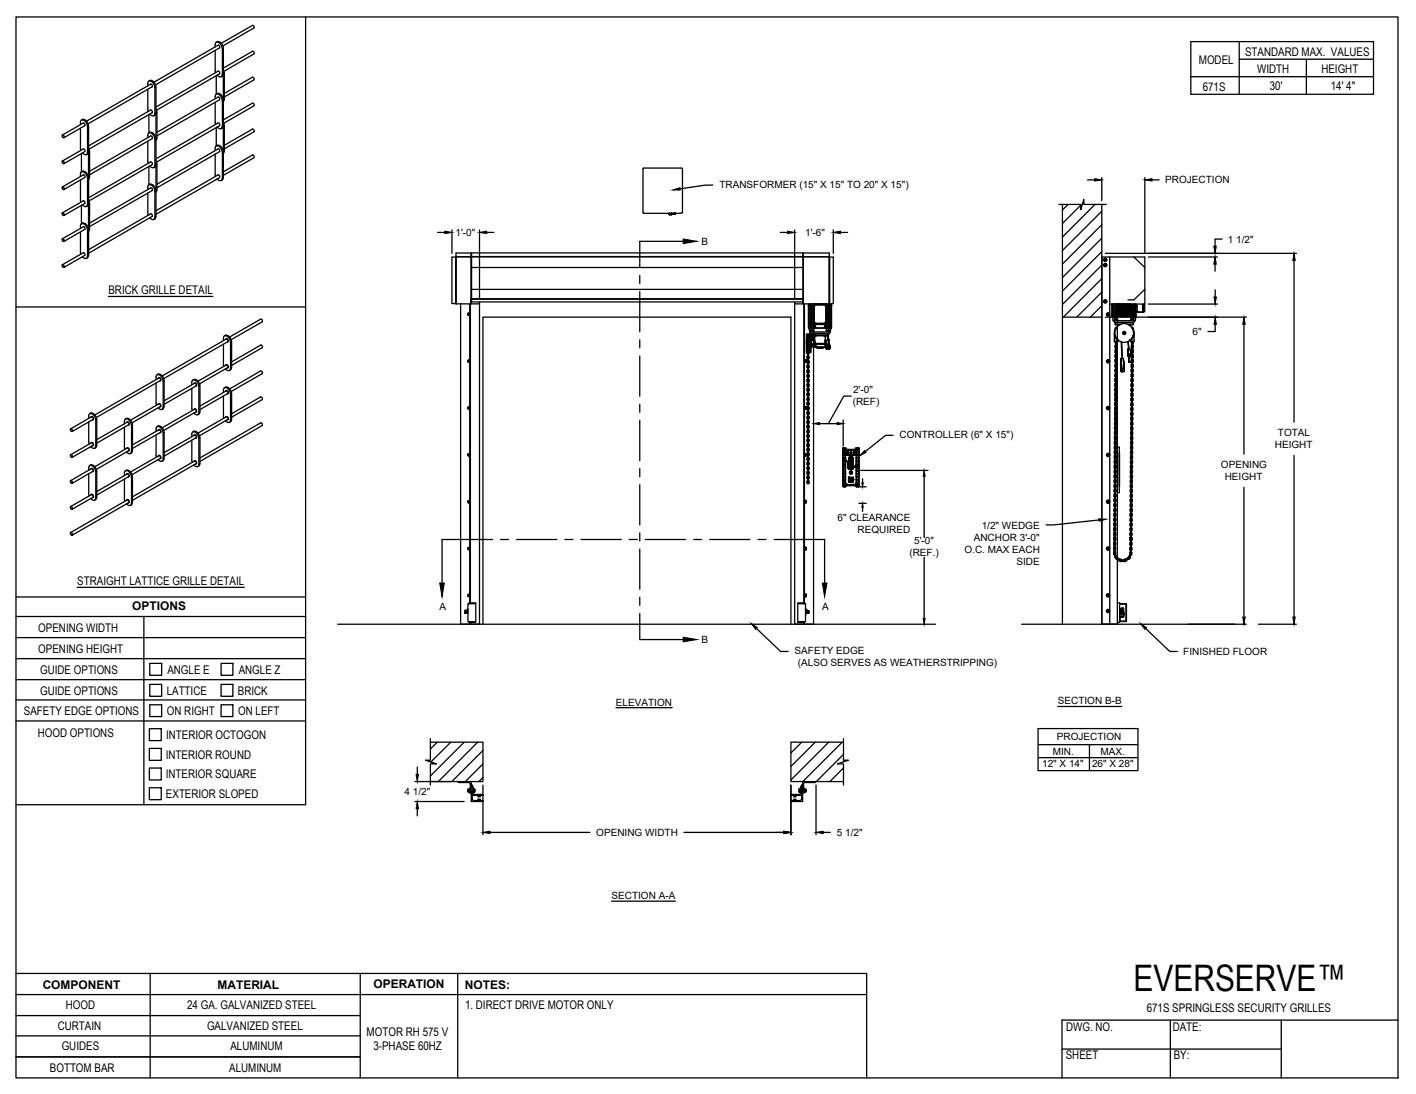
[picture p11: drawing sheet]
<svg xmlns="http://www.w3.org/2000/svg" width="279mm" height="216mm" viewBox="0 0 279 216" stroke-linecap="round" stroke-linejoin="round" font-family="sans-serif">
<defs><g id="words">
<text font-size="7.2" x="223.6" y="195.5">EVERSERVE™</text>
<g font-size="2.4">
<text x="245.7" y="11.1">STANDARD MAX. VALUES</text>
<text x="236.6" y="12.7">MODEL</text>
<text x="237.3" y="17.9">671S</text>
<text x="248.1" y="14.4">WIDTH</text>
<text x="250.5" y="17.8">30'</text>
<text x="260.7" y="14.4">HEIGHT</text>
<text x="262.6" y="17.8">14' 4&quot;</text>
<text x="21.4" y="58">BRICK GRILLE DETAIL</text>
<text x="15.2" y="115.4">STRAIGHT LATTICE GRILLE DETAIL</text>
<text x="7.6" y="124.7">OPENING WIDTH</text>
<text x="26.1" y="120.4">OPTIONS</text>
<text x="7.6" y="128.8">OPENING HEIGHT</text>
<text x="7.9" y="132.9">GUIDE OPTIONS</text>
<text x="7.9" y="137.1">GUIDE OPTIONS</text>
<text x="32.9" y="137.1">LATTICE</text>
<text x="33" y="133">ANGLE E</text>
<text x="46.9" y="137.1">BRICK</text>
<text x="47.1" y="133">ANGLE Z</text>
<text x="4.7" y="141.1">SAFETY EDGE OPTIONS</text>
<text x="32.9" y="141.2">ON RIGHT</text>
<text x="47" y="141.2">ON LEFT</text>
<text x="7.5" y="145.4">HOOD OPTIONS</text>
<text x="32.7" y="149.8">INTERIOR ROUND</text>
<text x="32.8" y="145.9">INTERIOR OCTOGON</text>
<text x="32.7" y="153.6">INTERIOR SQUARE</text>
<text x="32.7" y="157.5">EXTERIOR SLOPED</text>
<text x="8.4" y="195.2">COMPONENT</text>
<text x="42.9" y="195.1">MATERIAL</text>
<text x="73.7" y="195">OPERATION</text>
<text x="91.7" y="195.2">NOTES:</text>
<text x="11.4" y="203.2">CURTAIN</text>
<text x="13" y="199.2">HOOD</text>
<text x="36.9" y="199.1">24 GA. GALVANIZED STEEL</text>
<text x="40.9" y="203.3">GALVANIZED STEEL</text>
<text x="91.8" y="199.1">1. DIRECT DRIVE MOTOR ONLY</text>
<text x="210.4" y="203.6">DWG. NO.</text>
<text x="226.3" y="199.8">671S SPRINGLESS SECURITY GRILLES</text>
<text x="231.4" y="203.4">DATE:</text>
<text x="12.2" y="207.3">GUIDES</text>
<text x="45.5" y="207.2">ALUMINUM</text>
<text x="72.3" y="204.5">MOTOR RH 575 V</text>
<text x="73.7" y="207.3">3-PHASE 60HZ</text>
<text x="210.3" y="209.1">SHEET</text>
<text x="231.6" y="209">BY:</text>
<text x="9.8" y="211.5">BOTTOM BAR</text>
<text x="45.2" y="211.6">ALUMINUM</text>
</g>
<g font-size="2">
<text x="141.9" y="37">TRANSFORMER (15&quot; X 15&quot; TO 20&quot; X 15&quot;)</text>
<text x="229.9" y="36.2">PROJECTION</text>
<text x="89.9" y="46.5">1'-0&quot;</text>
<text x="158.9" y="46.5">1'-6&quot;</text>
<text x="242.3" y="47.9">1 1/2&quot;</text>
<text x="138.4" y="48.4">B</text>
<text x="235.3" y="66.1">6&quot;</text>
<text x="168.3" y="77.5">2'-0&quot;</text>
<text x="168.3" y="79.9">(REF)</text>
<text x="177.5" y="86.4">CONTROLLER (6&quot; X 15&quot;)</text>
<text x="251.5" y="88.5">HEIGHT</text>
<text x="252.2" y="86.1">TOTAL</text>
<text x="240.9" y="92.4">OPENING</text>
<text x="241.7" y="94.8">HEIGHT</text>
<text x="165.2" y="102.8">6&quot; CLEARANCE</text>
<text x="169.2" y="105.2">REQUIRED</text>
<text x="180.4" y="107.3">5'-0&quot;</text>
<text x="192.1" y="106.7">ANCHOR 3'-0&quot;</text>
<text x="193.7" y="104.3">1/2&quot; WEDGE</text>
<text x="179.4" y="109.7">(REF.)</text>
<text x="190.3" y="109.1">O.C. MAX EACH</text>
<text x="200.6" y="111.4">SIDE</text>
<text x="86.7" y="120.4">A</text>
<text x="162.2" y="120.4">A</text>
<text x="138.4" y="127">B</text>
<text x="156.8" y="129.1">SAFETY EDGE</text>
<text x="157.4" y="131.5">(ALSO SERVES AS WEATHERSTRIPPING)</text>
<text x="233.5" y="129.3">FINISHED FLOOR</text>
<text x="121.5" y="139.2">ELEVATION</text>
<text x="208.7" y="139">SECTION B-B</text>
<text x="207.7" y="149">MIN.</text>
<text x="208.6" y="146.1">PROJECTION</text>
<text x="217.2" y="149">MAX.</text>
<text x="205.6" y="151.3">12&quot; X 14&quot;</text>
<text x="215.5" y="151.3">26&quot; X 28&quot;</text>
<text x="79.8" y="156.9">4 1/2&quot;</text>
<text x="117.6" y="165">OPENING WIDTH</text>
<text x="165.1" y="165">5 1/2&quot;</text>
<text x="120.7" y="177.4">SECTION A-A</text>
</g>
</g></defs>
<!-- layer: MOTOR RH -->
<g fill="none" stroke="#000" stroke-width=".25">
<path d="M213.8 39.9l-.2 .2M89.9 50.7v9.2M90 59.9l4.6 .1M90 50.7v9.2M90 50.7h.1M90 50.7h-.8v9.2h.8M90 50.7h2.7M90 60v-10.1h2.9v10.1M92.7 60v59M92.8 50.7h.1M92.8 60v59M92.9 59.8h.1"/>
<path d="M92.9 59.1h.1M92.9 58.9h65.6M93 59.4h.1M93 59.2h.1M93 59.6h.1M93 58.9v1.1M93 50.7h-.3M93 59.1h65.4M93 50.6h65.4M93 52.8h65.4M93 57.1h65.4M94.6 59.6v63.6h-3.7v-63.2"/>
<path d="M156.8 59.6v63.6h3.7v-63.2M156.8 60h1.7M158.4 59.6v.4M158.4 59.7h.1M158.4 59.2h.1M158.4 59.3h.1M158.4 59.5h.1M158.5 50.7v9.3h5.1M158.5 50.7v-.8h5.1v10M158.5 59.1v.7M158.6 50.7h.1M158.6 60v59"/>
<path d="M158.7 50.7h-.3v-.8h-65.4v9.7h65.4v-8.9h-68.5M158.7 60v59.1M158.7 50.7h4.9M159.7 60l-.1 .2M160 60v.2h.2M160.2 60v.2h.3M160.5 60h.1M160.6 60l-.2 .2M160.7 60h2.2M160.7 60h.1M161.7 60h.1M162.4 60h.1"/>
<path d="M162.9 60l.2 .2v3.6M163 60h.1M163.4 60v.2M163.6 50.7h.1M163.6 60h.1M163.6 60v.2h-.5M163.6 59.9v.1M163.6 50.7h-5.2M163.7 50.7h.7v9.2l-.8 .1zM163.7 50.7v9.2M163.9 59.9l.1 .3M208.9 40.3h4.4v1.1l.5-2v.9h4.5"/>
<path d="M209.6 40.3v82.9M210.8 40.3l-1.2 1.1M213.3 40.5l-3.7 3.6M216.1 40.3l-6.5 6.5M217.4 41.7l-7.8 7.7M217.4 44.3l-7.8 7.8M217.4 47l-7.8 7.8M217.4 49.7l-7.8 7.7M217.4 60h.1M217.4 40.3v82.9M217.4 52.3l-7.8 7.8M217.4 55l-7.6 7.6"/>
<path d="M217.4 57.7l-4.9 4.9M218.1 52.1l.2 .1zM218.1 52.5l.2-.1zM218.1 52.1l-.2 .1v.2l.2 .1M218.1 51.1l.2 .1zM218.1 51.5l.2-.1zM218.1 51.1l-.2 .1v.2l.2 .1M218.1 59.3l.2 .1zM218.1 59.7l.2-.1zM218.1 59.3l-.2 .1v.2l.2 .1M218.1 59.3l-.2 .1 .1 .3 .3-.1-.1-.3M218.1 52.1l-.2 .1 .1 .3 .3-.1-.1-.2"/>
<path d="M218.1 59.3h.1M218.2 51.1h.1M218.2 51.1l.1 .3-.3 .1-.1-.3 .2-.1M218.3 52.2h.1M218.3 52.2v.2v-.1M218.3 52.4h.1M218.3 51.2h.1M218.3 51.2v.2v-.1M218.3 51.4h.1M218.3 59.4h.1M218.3 59.4v.2v-.1M218.3 59.6h.1"/>
<path d="M219 50.7v72.4M223.7 50.7l2.2 2.1M225.9 57.1l-2.2 2.1h-1.1M92.4 71.4h.1M92.4 62.1h.1M92.4 61.9v.2M92.4 71.1v.3M92.4 61.9l.2-.1v.4M92.4 61.8v.4M92.4 71v.5M92.6 71.4l-.2 .1M92.6 71.1h-.2v.3"/>
<path d="M92.6 62.1l-.2 .1M92.6 61.9h-.2v.2M92.6 71v.1M92.6 61.8h.1M92.6 71.4h.1M92.6 71.1v.3l-.2 .1M92.6 71.1l-.2-.1v.1M92.6 62.1h.1M92.6 62.2h-.2M92.6 71.5h.1M92.6 62.2h.1M92.7 71v.6"/>
<path d="M92.7 61.7v.6M158.7 71h.1M158.7 71.5h.1M158.8 71.5h.1M158.8 71v.5M158.8 71.4h.2v.1h-.2zM158.8 71.1v.3M158.8 71h.1M159 71h.1M159 71.1v.3M159 71.1h-.2h.2M159 71v.5"/>
<path d="M159 71.4h.1M159 71.1h.1M159.1 67.8l.1 1.7M159.1 66l.1 1.8M159.1 67.3v.3M159.1 68v-.2v.4M159.1 67.5v.3M159.2 66v3.5M159.2 66v3.4M159.2 66h-.1M159.2 69.4v.1M159.2 66.1l.2 .4"/>
<path d="M159.2 69.4h.1M159.2 66.1h.1M159.2 69.5l.2 .4M159.2 71.3l.2 .5M159.2 78.6l.2 .5M159.2 67.9l.2 .2M159.2 67l.2 .2M159.2 72.5l.2 .2M159.2 73.4l.2 .2M159.2 79.8l.2 .2 .2-.2M159.3 69.3h.1M159.3 71.3l.1 .4"/>
<path d="M159.3 78.6l.1 .4M159.3 69.6h.2M159.3 67.9l.1 .1M159.3 67l.1 .6h.1M159.3 72.5l.1 .1M159.3 73.4l.1 .1M159.3 79.8l.1 .6h.1M159.4 70.3v.4M159.4 69.4v.9h.1M159.4 68.5v.4M159.4 67.5l-.1 .4M159.4 66.6l-.1 .4"/>
<path d="M159.4 71.2l-.1 .1M159.4 72.1l-.1 .4M159.4 73.1l-.1 .3M159.4 74.9v.4M159.4 75.8v.4M159.4 76.7v.4M159.4 77.6v.4M159.4 78.5l-.1 .1M159.4 79.4l-.1 .4M159.4 68.4l-.2 .2 .2 .5M159.4 70.2l-.2 .2 .2 .5M159.4 69.3l-.2 .2"/>
<path d="M159.4 67.4l-.2 .5M159.4 66.5l-.2 .5M159.4 71.1l-.2 .2M159.4 72l-.2 .5M159.4 72.9l-.2 .5M159.4 73.9l-.2 .2 .2 .4M159.4 74.8l-.2 .2 .2 .4M159.4 75.7l-.2 .2 .2 .4M159.4 76.6l-.2 .2 .2 .5M159.4 77.5l-.2 .2 .2 .5M159.4 78.4l-.2 .2M159.4 79.3l-.2 .5"/>
<path d="M159.4 69.1h.1M159.4 66.5h.1M159.4 66.4l.1 .2M159.4 71.6v.6h.1M159.4 78.9v.6h.1M159.4 69.1l-.1 .2M159.4 69.8h.1M159.4 67h.1M159.4 66.4h.1M159.4 71.6h.1M159.4 78.9h.1M159.4 79.8h.1"/>
<path d="M159.4 68.6v.2M159.4 66.7v.3M159.4 67.6v.3M159.5 68.8l-.1 .1v.5h.1M159.5 67.9h-.1v.6h.1M159.5 70.7h-.1v.6h.1M159.5 72.5h-.1v.6h.1M159.5 73.4h-.1v.6M159.5 74.3l-.1 .1v.5h.1M159.5 75.3h-.1v.6h.1M159.5 76.2h-.1v.6h.1M159.5 77.1h-.1v.5h.1"/>
<path d="M159.5 78h-.1v.6h.1M159.5 70.2l.1 .2M159.5 69.3l.1 .2M159.5 68.4l.1 .1M159.5 67.4l.1 .2M159.5 71.1l.1 .2M159.5 72l.1 .2M159.5 72.9l.1 .2M159.5 73.9l.1 .2M159.5 74.8l.1 .2M159.5 75.7l.1 .2M159.5 76.6l.1 .2"/>
<path d="M159.5 77.5l.1 .2M159.5 78.4l.1 .2M159.5 79.3l.1 .2M159.5 70.3v.1M159.5 69.4v.1M159.5 68.5h.1M159.5 67.5v.1M159.5 66.6v.1M159.5 71.2v.1M159.5 72.1v.1M159.5 73.1h.1M159.5 74.9v.1"/>
<path d="M159.5 75.8v.1M159.5 76.7v.1M159.5 77.6v.1M159.5 78.5v.1M159.5 79.4v.1M159.5 60.3h.1M159.5 69.1h.1M159.5 66.5h.1M159.5 66.4l-.1 29v-.5M159.5 60.3h.2M159.5 69.1v.2M159.5 70.7h.1"/>
<path d="M159.5 69.7v.1M159.5 68.8v.1M159.5 67.9v.1M159.5 67h.1M159.5 71.6v.1M159.5 72.5v.1M159.5 73.4v.1M159.5 74.1l-.1-.1v.4M159.5 74.3v.1M159.5 75.2v.1M159.5 76.1v.1M159.5 77.1h.1"/>
<path d="M159.5 78h.1M159.5 78.9v.1M159.5 79.8v.1M159.6 69.3h.1M159.6 60.3v4.4M159.6 64.8l.2 .7M159.6 60.2h.4M159.6 69.4h.1M159.6 60.2v4.6M159.6 68.8l-.1 .3M159.6 70.7l-.1 .2M159.6 69.7l-.1 .2"/>
<path d="M159.6 67.9l-.1 .2M159.6 67l-.1 .2M159.6 71.6l-.1 .2M159.6 72.5l-.1 .2M159.6 73.4l-.1 .2M159.6 74.3l-.1 .2M159.6 75.2l-.1 .2M159.6 76.1l-.1 .2M159.6 77.1l-.1 .2M159.6 78l-.1 .2M159.6 78.9l-.1 .2M159.7 60.3h-.2h.2"/>
<path d="M159.7 66.1l-.2 .4 .1 .2M159.7 69.4h.1M159.7 66.1h.1M159.7 69.6h.2M159.7 66.7v.3M159.7 67.6v.3M159.7 68.1h.1M159.7 68.3h.1M159.7 68.6v.2M159.7 69.2h.1M159.7 69.5v.2M159.7 70.4v.3"/>
<path d="M159.7 71.3v.3M159.7 72.2v.3M159.7 73.2v.2M159.7 74.1v.2M159.7 75v.2M159.7 75.9v.3M159.7 76.8v.3M159.7 77.7v.3M159.7 78.6v.3M159.7 79.5v.3M159.7 60.3h.1M159.7 66.1v3.3"/>
<path d="M159.7 67.8h.1M159.7 67.8v-1.6v3.1M159.7 67.8v1.5M159.7 67.6h.1M159.8 65.5h4M159.8 66.1v.2zM159.8 66.2v.1M159.8 69.4h.1M159.8 66.1l.1 .2M159.8 69.3h.1M159.8 66.2h.1M159.8 65.5l.2 .3"/>
<path d="M159.8 69.3l-.1 .1M159.8 68.9h.1M159.8 66.3l-.1-.2v3.3M159.8 66.3h.1M159.8 66.3v3M159.8 66.2v3M159.8 67.9v.1M159.8 67.2l-.1-.1 .1 .2M159.8 68.5l-.1 .3 .1-.2M159.8 66.9l-.1-.3 .1 .3M159.8 66.6h.1M159.8 68.1h.1"/>
<path d="M159.8 66.2v.5M159.8 68.8v.5M159.8 68.6l-.1 .3M159.8 69.2h.1M159.8 66.3l.1 1.1M159.8 69.2v.2M159.8 69.2l.1 .2h-.1M159.9 66.3h.1v2.9h-.1zM159.9 68.1l-.1 1.1M159.9 67.8h.1M159.9 67.8l-.1 1.4M159.9 66.3v1.5"/>
<path d="M159.9 65.9l.1 .4M159.9 65.9l-.7 .1M159.9 60.3v4.4M159.9 65.9l.1 .3M160 64.8h.5h-.3v.5h-.2zM160 64.8h.1M160 69.2l-.1 .4M160 67.1h.1M160 68.4h.1M160 66.7v.4M160 69.3l-.1 .3M160 67.1v1.3"/>
<path d="M160 67l.1 1.5M160 68.5h.8M160 68.4v.3M160 65.8h3.6M160 65.8v.1h3.6v-.1M160 65.3h.1M160.1 65.3h.2M160.1 68.3h.1M160.1 67.2h.1M160.1 67.1l.1 .9M160.1 67.1l.6 .1M160.1 68.2v.3"/>
<path d="M160.1 60.2v4.6h-.5M160.1 65.3h.1M160.1 60.3h-.6v4.4h.6M160.1 68.2l.8 .1M160.1 67.1h.1M160.1 68.2h.1M160.1 68v.2M160.1 68h.7M160.1 68.1h.1M160.1 65.9v1M160.1 65.3v.1M160.1 68.1v.1"/>
<path d="M160.2 66.3h.5M160.2 60.3v4.4M160.2 68.1h.1M160.2 68l-.1 .1M160.2 68v.3M160.2 68.2h.1M160.2 68.1v.1M160.2 68v.1M160.2 68.2v.1M160.2 68v.2M160.2 68.3h.7M160.2 67.9l.6 .1"/>
<path d="M160.3 64.7h3M160.3 60.2v.1M160.3 66.2v.9h-.2M160.3 65.3h.1M160.4 63.8l.2 .2 .1 .7h.1v-.7M160.4 60.3h-.3v4.4l.3-.1M160.4 60.3h.1M160.5 60.2h.1M160.5 60.3l-.1 4.4 .3-.1M160.5 63.8h.1M160.5 64.8l.1 .5h-.6M160.5 63.9v.8"/>
<path d="M160.5 60.2v3.6M160.5 63.6l.2 .1zM160.5 60.1h2.5v3.8h-2.5zM160.5 60.4v3.2M160.6 60.3v3.3l.2 .2M160.7 66.3h.1M160.7 60.3l-.2 .1h.2M160.7 63.7l.1 .2-.1-.1M160.7 63.9l2.2 .1M160.7 60.3v.1M160.7 66.2v.1M160.7 66.3h.3"/>
<path d="M160.7 66.3h.2M160.7 66.3v.9h-.4M160.7 67.2l.2 .6M160.7 60.2v.1M160.7 66.3v.9M160.8 60.2l-.2 .1M160.8 63.8h.1M160.8 68.5h.1M160.8 60.1h.1M160.8 64.6h.1M160.8 68h.1M160.8 68.5h2"/>
<path d="M160.8 68l.2 .2-.1 .1M160.8 60.1v.1M160.8 67.8l.1 .1M160.8 67.9h.1M160.8 60.2h2l.1 .2v3.2l-.1 .2h-2l-.1-.2v-3.2zM160.8 67.8h.1M160.8 60.1h2M160.8 63.9h2M160.9 66.3h.1M160.9 67.9v-.1h1.9v.1h-1.9M160.9 68.3h.1M160.9 68.3l-.1 .2"/>
<path d="M160.9 67.9h.1M160.9 67.9l.1 .3-.2 .3M160.9 67.9l-.1 .1M160.9 64v.7h1.8v-.7M161 66.3h-.1M161 64h.5M161 66.3h1.6M161 66.2v.1M161.2 68.5v.1M161.2 68.5h1.2M161.2 68.5v.2M161.2 68.7h1.1"/>
<path d="M161.2 68.7h.1M161.3 68.7h1M161.6 64h.9M161.6 64h.1M162.3 68.7h.1M162.4 68.5l-.1 .2M162.4 68.5v.1M162.5 64h-.9M162.6 66.3h.1M162.6 66.2v.1M162.6 66.3h.3M162.7 66.3h.2"/>
<path d="M162.7 66.3h.1M162.7 64.6h.1M162.7 60.1l.2 .2M162.8 60.1l.1 .1M162.8 60.1h.1M162.8 64v.7h.1v-.7M162.8 68.4v.1h-2M162.8 67.9v.5M162.8 67.3h.1M162.8 68.4h.1M162.8 67.9h.1M162.8 67.2l.2 .1v1h.3"/>
<path d="M162.8 66.3h.1M162.9 66.3l-.1 1.5M162.9 67.8h.1M162.9 67.3h.1M162.9 67.8v.6M162.9 68.4h.1M162.9 68.4v.2h.4M162.9 60.2v.1M162.9 63.8h-.1M162.9 67.3v.5M162.9 67.8v.8M162.9 66.3v.9"/>
<path d="M162.9 67.3v1.1M162.9 64.6l1.2 .1v-4.4h-.4v4.4M162.9 68.3h.1M162.9 60.3l.1 3.3-.3 .2M162.9 68.2h.1M162.9 66.3h.1M162.9 68.6l.1 .1M162.9 67.3v.6h.5M162.9 68.3v.1M162.9 60.3l.1 .1M162.9 63.6l.1 .1zM162.9 63.7v.1"/>
<path d="M162.9 63.9v.1M162.9 66.2v.1M162.9 67.9v.1M162.9 68.2v.1M162.9 66.3h.5M163 68.3l-.1 .1M163 68.2h.3M163 68.8h.1M163 68.7l.2-.1v.2zM163 68.6l.2 .2M163 68.7h.1M163 60.4v3.2"/>
<path d="M163.1 64.8h.5v.5h-.6zM163.1 63.8l-.2 .2M163.1 61.4h.1M163.1 62.2h.1M163.1 62.4v.5M163.1 60.5v.7M163.1 60.5h.1M163.1 61.2h.1M163.1 63.1l.1 .5zM163.1 68.8h.5M163.1 68.8h.1M163.2 68.8h.1"/>
<path d="M163.1 61.4v.8M163.1 60.3l.1 .2M163.2 61.4l-.1 .9M163.2 68.6h.1M163.2 64.6v.1M163.2 60.3h.1M163.2 60.3h.2v4.4v-4.4M163.2 68.6h.2M163.2 61.2v.2M163.2 62.2v.2M163.2 62.8v.4M163.2 63.5v1.2"/>
<path d="M163.3 68.8h.1M163.3 68v.4zM163.3 68.4v.3zM163.3 68.8h.1h-.1M163.3 68.8h.1zM163.3 65.3v.1l.2-.1M163.3 68h.1M163.3 68.4h.1M163.3 65.3h.2M163.3 66.2v.1M163.3 68.6v.1M163.3 68v.3"/>
<path d="M163.3 68.3v.3M163.3 65.3v.1M163.3 66.3v.8M163.3 68.6h.1M163.3 68v.2M163.3 68.3l.1 .2M163.3 68.2v.2M163.3 60.2v.1M163.3 68.2h.1M163.4 68.8h.1M163.4 68.3l-.1 .3M163.4 68.5l-.1 .1"/>
<path d="M163.4 64.8v.6M163.4 68.8h-.3M163.4 68.5v.1M163.4 67h.1M163.4 68.5h.1M163.4 68.6h.1M163.4 68.6v-.4l.1 .5M163.4 68.2l.2-.2v.3M163.4 67v1M163.4 67v-.8h-3.2l-.1 .9M163.4 67v.1l-.5 .1M163.4 68h-.5v.2"/>
<path d="M163.4 68.6l.1 .1M163.4 67h.2v1.3M163.4 66.1h.1M163.4 65.9v.2M163.4 66h.1M163.4 66v.1M163.5 68.8h.1M163.5 68.8h.1h-.1M163.5 68.8h.1zM163.5 65.9l-.1 1.1M163.5 60.2v4.6h.5M163.5 60.3h.6"/>
<path d="M163.5 65.3h.1M163.6 68.8h.1M163.6 67v1M163.6 68.3v.4M163.6 68h.1M163.6 65.3h.1M163.6 65.3h-.1M163.6 68.3l-.1 .1M163.6 68.6l-.1 .1M163.6 68.2l.1 .1zM163.6 68.1h.1M163.6 68.6v.2l.1-.1-.1-.1"/>
<path d="M163.6 68.4l.1 .1h-.1zM163.6 68.4l.1 .1v.3h-.5M163.6 68.4h.1M163.6 68.3v.3M163.6 68.2h.1M163.6 68.5v.1M163.6 68.8h-.1M163.6 60.2h.4M163.6 68.3h.1M163.6 68.3v.1M163.6 68.2v.1M163.6 68.4h-.1"/>
<path d="M163.7 68.3l.1 .1M163.7 60.3v4.4M163.7 68.1l-.1 .1M163.7 68.2h.1M163.7 68.4h.1M163.7 68.4l.1 .2-.1 .1M163.8 68.8h-.1M163.8 68.2h-.1M163.8 65.5l-.2 .3M164 60.2v4.6l-.2 .7M164 60.2h.1M164 60.3h.1"/>
<path d="M164.1 60.3h.1M209.6 62.6h7.8M217.4 60.3l-2.3 2.3M218.7 71.1l.1 .1zM218.7 71.5l.1-.1zM218.7 71.1l-.2 .1v.2l.2 .1M218.8 71.2v.2v-.1M219 60h6.9M219.4 60v2.4h.6M219.5 60v2.4M219.5 60v2.5M219.5 62.5l.1 .8"/>
<path d="M219.6 60v2.4M219.6 63.3l.3 .3M219.6 63.3h4.4M219.7 60v2.4M219.8 60v2.4M219.9 65.9v1.5h.6M219.9 62.5h.5l.1 .5h-.6zM219.9 79.9l.2 .2M219.9 78.7l.2 .5M219.9 63.6h3.8M219.9 63h.1M219.9 63.6v.1h3.8v-.1"/>
<path d="M219.9 78l.2 .2M220 63h.1M220 75.2l.1 .2M220 74.2l.1 .2M220 73.9v.3M220 74.9v.3M220 73.3l.1 .2M220 70.1l.1 .5M220 71.1l.1 .5M220 69.5l.1 .2M220 67.4l.2 .4M220 60v2.5h-.5"/>
<path d="M220 63.7v.4h.6l.2 .1M220 66.3v.1M220.1 78.7v.3M220.1 60v2.4h.3v-.1l.1 .1M220.1 77.1h.1M220.1 78v.1M220.1 76.6l-.2 .2 .2 .4M220.1 77.5l-.1 .5M220.1 78.5l-.2 .1M220.1 79.4l-.2 .5M220.1 76.1v.1M220.1 74.2v.1"/>
<path d="M220.1 77.7h.1M220.1 78h.1M220.1 78.6h.1M220.1 79h.1M220.1 79.6h.1M220.1 79.9h.1M220.1 78.2v.4M220.1 79v.6M220.1 80v.5M220.1 64.8l-.2 1.1 .3 .9M220.1 64.8h.1M220.1 78.1v.1"/>
<path d="M220.1 62.5v.5M220.1 74.9v.3M220.1 75.8v.4M220.1 76.8v.3M220.1 76.7v.1M220.1 75.6l-.1 .2 .1 .5M220.1 74.7l-.1 .2M220.1 73.7l-.1 .2M220.1 74.2h.1M220.1 74.8h.1M220.1 75.8h.1M220.1 76.7h.1"/>
<path d="M220.1 75.2v.6M220.1 75.2h.1M220.1 76.2v.5M220.1 76.2h.1M220.1 77.2v.5M220.1 77.1v.1M220.1 79.7h.1M220.1 60v2.4M220.1 73.3h.1M220.1 70.9l-.1 .2M220.1 71.8l-.1 .2 .1 .5M220.1 72.8l-.1 .5"/>
<path d="M220.1 73.9h.1M220.1 73.3v.6M220.1 72h.1M220.1 72.4v.5M220.1 72.3h.1M220.1 72.3v.1M220.1 72.9h.1M220.1 74.3v.5M220.1 74.3h.1M220.1 75.8l.1 .1M220.1 76.8h.1M220.1 78.7h.1"/>
<path d="M220.1 71.1v.3M220.1 69.5h.1M220.1 71.4h.2v.6M220.1 72.3l.1 .1M220.1 71v.1M220.1 71.9v.5M220.1 72.9v.4M220.1 77.6v.4M220.1 79.5v.5M220.2 68l-.2 .2 .2 .8M220.2 69l-.2 .5M220.2 69.9l-.2 .2"/>
<path d="M220.2 69v.1M220.2 69.1h.1M220.2 69.6v.5M220.2 69.5v.1M220.2 69.5h.1M220.2 70.1h.1M220.2 71h.1M220.2 70.5v.5M220.2 70.5h.1M220.2 70.4v.1M220.2 71v.1M220.2 71.4l-.1 .6"/>
<path d="M220.2 71.4h.1M220.2 68.2v.4M220.2 73.9v.1M220.2 73h.1M220.2 74.9h.1M220.2 69.2h.1M220.2 69.1v.1M220.2 66.5v.2M220.2 67.4v.2M220.2 69.1v.4M220.2 67.6h.1M220.2 68.5h.1"/>
<path d="M220.2 69.1l-.1 .1M220.2 75.7l-.1 .1M220.2 74.8l-.1 .1M220.2 73.8l-.1 .4M220.2 67.6v.6M220.2 68.2h.1M220.2 66.8h.1M220.2 66.7h.1M220.2 68.6h.1M220.2 71.1h.1M220.2 72.1h.1M220.2 64.8a1.92 1.92 0 0 0 .4 2.4"/>
<path d="M220.2 64.8h.1M220.2 68.6v.1M220.2 62.4l3.9 .1M220.2 68.7v.3M220.2 77.6v.1M220.2 78.6h.1M220.2 79.5v.1M220.2 79.9h.1M220.2 79.9v.2M220.2 66.6v.1M220.2 63.1h-.2h.2M220.2 77.5l.1 .2"/>
<path d="M220.2 78.5l.1 .1M220.2 79.4l.1 .5-.1 .2M220.2 76.7v.4M220.2 74.8v.1M220.2 75.2h-.1M220.2 78l-.1 .1M220.2 79h-.1M220.2 79.9l-.1 .1M220.2 76.8h.1M220.2 76.7v.1M220.2 77.7h.1M220.2 77.1h.1"/>
<path d="M220.2 77.1v.1M220.2 78.2v.4M220.2 78h.1M220.2 78v.2M220.2 79v.6M220.2 79h.1M220.2 70.1l-.1 .3M220.2 66.8l.3 .4M220.2 77.2v.5M220.2 76.6l.2 .5M220.2 75.6l.2 .5-.2 .2M220.2 74.7l.2 .2"/>
<path d="M220.2 71.9l.1 .1M220.2 76.1h-.1M220.2 73.9h.1M220.2 74.3v.5M220.2 74.3h.1M220.2 74.8h.1M220.2 75.8h.1M220.2 75.2h.1M220.2 75.2v.6M220.2 76.2v.5M220.2 76.2h.1M220.2 63h.1"/>
<path d="M220.2 60v2.4M220.2 77.7v.3M220.2 78.7v.3M220.2 79.6v.3M220.2 64.7l-.1 .1M220.2 71.8l.2 .5-.2 .2M220.2 72.8l.2 .5M220.2 73.7l.2 .5-.2 .2M220.3 72.9h.1M220.3 69.1v.1M220.3 70.1h.1M220.3 71l-.1 .4"/>
<path d="M220.3 68.2h-.2M220.3 73.4l-.1 .5M220.3 73.3h.1M220.3 73.3v.1M220.3 71h.1M220.3 71v.1M220.3 72h.1M220.3 72.5v.4M220.3 72.3h.1M220.3 72.3v.2M220.3 74.9l-.1 .3M220.3 64.7l-.2 .1"/>
<path d="M220.3 73.9v.3M220.3 75.8l-.1 .4M220.3 64.7h.1M220.3 73.3h-.1M220.3 74.2l-.1 .1M220.3 69l.1 .2M220.3 69.9l.1 .2M220.3 70.9l.1 .5-.1 .2M220.3 68.2h.1M220.3 69.5h.1M220.3 70.4v.1M220.3 68.6v.5"/>
<path d="M220.3 69.2h.1M220.3 68.6h.1M220.3 67.6v.2M220.3 67.8v.4M220.3 67.6h.1M220.3 69.1v1M220.3 70.5v.5M220.3 70.5h.1M220.3 69.1h.1M220.3 60v2.4M220.3 72v.3M220.3 73v.3"/>
<path d="M220.3 68l.1 .2M220.3 68.5v.1M220.3 66.8v.1M220.3 68.2v.4M220.3 70.1v.4M220.3 66.8h.1M220.3 67.4v.2M220.3 78l-.1 .2M220.4 77.1l-.2 .2M220.4 75.2l-.2 .2M220.4 78.7l-.2 .5M220.4 77.7v.3"/>
<path d="M220.4 73.3l-.2 .2M220.4 74.9v.3M220.4 69.5l-.1 .2M220.4 70.1l-.1 .5M220.4 60v2.3M220.4 68.5l-.1 .2M220.4 67.6l-.1 .2M220.5 60v63.1h-3.1v-72.4h8.5v9.3M220.5 67.2h.1M220.5 60v2.4M220.5 67.3v.1M220.5 67.2v.2"/>
<path d="M220.5 64.1v.3M220.5 60v2.4zM220.5 62.3h.2M220.6 67.2h.1M220.7 67.2h-.1M220.7 60v2.4l.1-2.4M220.7 60l.1 2.4zM220.8 62.3h.4M221 64.1h.1M221 64.1h-.5M221 60v2.4M221 60v2.3"/>
<path d="M221.2 62.4v-2.4l.1 2.4M221.2 71v.1M221.2 71.1h.1M221.2 71.2h.1M221.2 71h.1M221.2 70.9h.1M221.2 70.9v.1M221.2 71.3h.1M221.2 71.5h.1M221.2 71.5v.1M221.2 71.4h.1M221.2 71.2v.1"/>
<path d="M221.2 71.2v.2M221.2 71.6h.1M221.2 71.7h.1M221.3 71.6h.1M221.2 71.8h.1M221.2 71.9h.1M221.2 71.8v.1M221.2 71.7v.1M221.2 72h.1M221.2 71.4v.1M221.2 72.3h.1M221.2 72.1v.1"/>
<path d="M221.2 72.2h.1M221.2 72.1h.1M221.2 71.1l.1 2.2M221.2 67.5l.2 3.2M221.2 72.4h.1M221.3 72.5h.1M221.3 72.6h.1M221.3 71.9h.1M221.3 71.9v.1M221.3 71.8h.1M221.3 71.7h.1M221.3 71.6v.1"/>
<path d="M221.3 71.5h.1M221.3 72.3h.1M221.3 72.2h.1M221.3 72.1h.1M221.3 72h.1M221.3 71.4h.1M221.3 72.2v.1M221.3 72.4h.1M221.3 72v.1M221.3 72.5v.1M221.3 72.8h.1M221.3 73h.1"/>
<path d="M221.3 72.9h.1M221.3 72.7h.1M221.3 72.4v.1M221.3 72h-.1M221.3 72.7v.1M221.3 73.3h.1M221.3 73.2h.1M221.3 73.1h.1M221.3 72.9v.1M221.3 72.8v.1M221.3 72.6v.1M221.3 72.4h-.1"/>
<path d="M221.3 60v2.4zM221.3 62.3h.1M221.3 71.5h-.1M221.3 73.3v.1M221.3 73.1v.1M221.3 73.2v.1M221.3 72.1v.1M221.3 72.3v.9M221.3 72.2h-.1M221.3 73.4h.1M221.3 67.5l.1 3.2M221.4 73.4h.1"/>
<path d="M221.4 70.7h-.1l-.1 .4M221.4 60v2.4zM221.4 62.4l.1-2.4v2.4M221.5 62.3h.2M221.5 70.7l.2 .1 .1 2.5M221.7 60v2.4M221.7 71.1h.1M221.7 71.2h.1M221.7 71.1v.1M221.7 71.2v.1M221.7 71.3h.1M221.7 71.4h.1"/>
<path d="M221.7 71.3v.2M221.7 71.6h.1M221.7 71.8h.1M221.7 71.5h.1M221.7 60v2.4zM221.7 62.3h.2M221.7 71.5v.1M221.7 71.7v.3M221.7 71.9h.1M221.7 72h.1M221.7 72v.1M221.8 72.1h.1"/>
<path d="M221.7 72.1h.1M221.7 72.2h.1M221.8 72h.1M221.8 72.2h.1M221.8 72.3h.1M221.8 72.1v.1M221.8 72.4h.1M221.8 72.2v.1M221.8 72.4v.1M221.8 65.7h.1M221.8 72.3v.1M221.8 72.6h.1"/>
<path d="M221.8 72.5h.1M221.8 73.3h.1M221.8 73.3l-.4 .1M221.8 72.5v.1M221.8 72.7v.1M221.8 72.8v.1M221.8 72.9v.1M221.8 65.8h.1M221.9 65.7h.1M221.9 65.7h-.1M221.9 62.4v-2.4l.1 2.4M222 60v2.4z"/>
<path d="M222 62.3h.6M222.2 62.4v-2.4v2.4M222.2 60v2.4zM222.4 62.4v-2.4v2.4M222.4 60v2.4zM222.5 67.4l.2 1.4M222.5 69.1h.1M222.5 69h.1M222.5 69l.1 .1M222.5 69v.1M222.5 69l.1 .3M222.6 69.1h.1"/>
<path d="M222.6 69.2h.1M222.6 69.2v.1M222.6 69.3h.1M222.6 69v.5M222.6 69.4h.1M222.6 69.4v.1M222.6 69.3v.1M222.6 69.5h.1M222.6 69.6h.1M222.6 67.4l.2 1.4 .2 .1M222.6 69.7h.1M222.6 69.5v.4"/>
<path d="M222.6 69.8h.1M222.6 69.8l.1 .1M222.6 69.9h.1M222.7 69.9h.1M222.6 62.4v-2.4l.1 2.4M222.7 70h.1M222.7 64.1h.4v.3M222.7 70.1h.1M222.7 69.9v.1M222.7 69.9v.6M222.7 68.8l-.2 .2M222.7 70.2h.1"/>
<path d="M222.7 70.3h.1M222.7 68.8h.1M222.7 70.5h.1M222.7 70.4h.1M222.7 70.4v.1M222.7 60v2.4zM222.7 62.3h.2M222.7 64.1h.1M222.7 70.6h.1M222.7 70.7h.1M222.7 70.5v.1M222.7 70.6v.1"/>
<path d="M222.7 70.5v.4M222.7 70.8h.1M222.7 70.8v.1M222.7 70.8l.1 .1M222.7 70.7v.1M222.7 70.9l.1 .1M222.7 70.9h.1M222.8 70.9h.1M222.8 71h.1M222.8 70.9v.1M222.8 71.1h.1M222.8 71v.1"/>
<path d="M222.8 70.9h-.1M222.8 70.9v.4M222.8 71.1v.1M222.8 71.2h.1M222.8 71.2v.1M222.8 71.3h.1M222.8 71.4h.1M222.8 71.3v.1M222.8 68.8h-.1M222.8 71.3v.2M222.8 71.5h.1M222.9 71.5h.1"/>
<path d="M222.9 62.4v-2.4v2.4M222.9 60v2.4zM222.9 62.3h.2M222.9 67.2h.2M223 68.9v.1M223 69l.3 2M223 67.2h.1M223.1 67.2h.1M223.1 62.4v-2.4l.1 2.4M223.1 70h.1M223.1 67.2v.2h.7M223.1 70v.1"/>
<path d="M223.1 78.1l.2 .1M223.1 79l.2 .2M223.1 79.9l.2 .2M223.2 76.8l.1 .5M223.2 70.1h.1M223.2 70.2h.1M223.2 62.4v-.1l.4 .1v-2.4l-.1 2.4M223.2 60v2.4M223.2 70.1v.2M223.2 77.7v.4M223.2 78.7v.3M223.2 75.2l.1 .2"/>
<path d="M223.2 70.3h.1M223.2 70.4h.1M223.2 71.4l.1 .2M223.2 72.4l.1 .2M223.2 73l.1 .5M223.2 62.5l-.1 .5h.7v-.5M223.2 72.1v.3M223.2 71.5h-.3M223.2 69.2l.1 .5M223.2 67.4v.2M223.2 67.6l.2 .2M223.2 60v2.3"/>
<path d="M223.3 79.9v.1M223.3 78.7v.4M223.3 79.7v.3M223.3 77.5l-.2 .2M223.3 78.5l-.2 .2M223.3 79.4l-.2 .5M223.3 79.6h.1M223.3 78.7h.1M223.3 77.7h.1M223.3 79.5v.1M223.3 79.1v.1M223.3 79.1h.1"/>
<path d="M223.3 80v.1M223.3 79.2v.3M223.3 75.2h.1M223.3 75.6l-.1 .2 .1 .5M223.3 74.7l-.1 .5M223.3 76.6l-.1 .2M223.3 78.1v.6M223.3 78.1h.1M223.3 77.2v.5M223.3 77.1v.1M223.3 76.8h.1M223.3 76.6v.2"/>
<path d="M223.3 76.2h.1M223.3 75.4v.4M223.3 75.8h.1M223.3 75.8v.4M223.3 66.8h.1M223.3 76.2v.4M223.3 72.1v.3M223.3 74.9v.3M223.3 71.4v.1M223.3 72.4h.1M223.3 73.3h.1M223.3 74.2v.1"/>
<path d="M223.3 77.1l.1 .1M223.3 74.9h.1M223.3 71.8l-.1 .2M223.3 72.8l-.1 .2M223.3 73.7l-.1 .2 .1 .5M223.3 75.2v.2M223.3 75.2v.1M223.3 74.4v.5M223.3 74.3h.1M223.3 73.9h.1M223.3 73.4v.5M223.3 73.4h.1"/>
<path d="M223.3 73.3v.1M223.3 72.4v.6M223.3 72.9v.4M223.3 69.2l.1 .4M223.3 74.3v.1M223.3 73.9v.4M223.3 71.2l.1 .2M223.3 68.5l.1 .1M223.3 73.9h.2M223.3 73h.2M223.3 72h.1M223.3 77.7v.4h.1"/>
<path d="M223.3 78.6v.1M223.3 69l-.1 .2M223.3 69.9l-.1 .2 .1 .5M223.3 70.9l-.1 .5M223.4 71.5v.5M223.4 72h.1M223.4 71.5h.1M223.4 70.5v.6M223.4 71.1h.1M223.4 71v.1M223.4 70.5h.1M223.4 69.7v.4"/>
<path d="M223.4 69.5h.1M223.4 70.1h.1M223.4 69.5v.1M223.4 71.4h.1M223.4 69.6v.1M223.4 67.4v.2M223.4 68.2v.4M223.4 71.4v.1M223.4 71.4h-.1M223.4 67.6h.1M223.4 69.5l.1 .1M223.4 69.2h.1"/>
<path d="M223.4 69.1l-.1 .1M223.4 70.1v.4M223.4 71l-.1 .4M223.4 74.8l-.1 .1M223.4 76.7l-.1 .5M223.4 68l-.2 .5 .1 .2M223.4 68.6v.5M223.4 68.6h.1M223.4 68.2h.1M223.4 67.8v.4M223.4 67.6v.2M223.4 66.8h.1"/>
<path d="M223.4 66.7v.1M223.4 66.8l-.4 .4M223.4 69.1v.1M223.4 80h-.1M223.4 79l-.1 .1M223.4 64.7l.1 .1M223.4 64.7h.1M223.4 63v.1h.2M223.4 78.5l.2 .5-.2 .2M223.4 79.4l.1 .2M223.4 79.9l-.1 .1M223.4 80v.1"/>
<path d="M223.4 79h.1M223.4 79v.2M223.4 79.6h.1M223.4 78.7h.1M223.4 78.1v.6M223.4 78.6v.1M223.4 78.1h.1M223.4 77.1v.6M223.4 77.1h.1M223.4 77.7v.4M223.4 63h.1M223.4 63.1h.2"/>
<path d="M223.4 79.5v.1M223.4 79.2v.3M223.4 79.6v.3M223.4 75.6l.2 .6-.2 .1M223.4 76.6l.2 .5-.2 .2M223.4 77.5l.2 .6-.2 .1M223.4 74.8l.1 .4M223.4 76.8h.1M223.4 76.2v.4M223.4 76.2h.1M223.4 75.8h.1M223.4 75.2h.1"/>
<path d="M223.4 75.2v.2M223.4 74.9h.1M223.4 74.3v.5M223.4 74.8h.1M223.4 74.3h.1M223.4 66.6h.1M223.4 75.4v.4M223.4 76.6v.2M223.4 74.8v.1M223.4 78.7v.3M223.4 76.1v.1M223.4 75.2v.1"/>
<path d="M223.4 74.7l.2 .5M223.4 72.8l.2 .2M223.4 73.7l.2 .6-.2 .1M223.5 69.1v.1M223.5 71v.1M223.5 72.4h-.1M223.5 73.3h-.1M223.5 73.4v.5M223.5 73.4h.1M223.5 73.9h.1M223.5 73.3v.1M223.5 72.4h.1"/>
<path d="M223.5 71.5v.5M223.5 71.4h.1M223.5 64.8h.1M223.5 62.4v.1M223.5 71.4v.1M223.5 75.8v.4M223.5 76.8v.3M223.5 69l.1 .5-.1 .2M223.5 69.9l.1 .6-.1 .1M223.5 70.9l.1 .5-.1 .2M223.5 71.8l.1 .2M223.5 68.2v.4"/>
<path d="M223.5 70.5h.1M223.5 72.1v.9M223.5 70.5v.6M223.5 69.6v.5M223.5 70.1h.1M223.5 69.5h.1M223.5 69.5v.1M223.5 68.7v.5M223.5 73.9l-.1 .4M223.5 64.8a1.92 1.92 0 0 1-.1 2M223.5 68.6h.1M223.5 68.6v.1"/>
<path d="M223.5 73v.3M223.5 68l.1 .5-.1 .2M223.5 67.6h-.1M223.5 66.6v.1M223.5 67.6v.5l-.1 .1M223.5 67.6h.1M223.5 69.2v.3M223.5 70.1v.4M223.5 71.1v.3M223.5 66.5v.1M223.5 67.4v.2M223.5 79.9l-.1 .2"/>
<path d="M223.5 64.8a1.88 1.88 0 0 1-.4 2.4M223.5 62.5v.5M223.5 79.7v.2M223.6 75.2l-.2 .2M223.6 72.4l-.2 .2M223.6 63.7v.4l-.7 .1M223.6 66.2v.1M223.6 73l-.2 .5M223.6 60v2.5M223.6 72.1v.3M223.6 62.4h.5M223.6 67.6l-.1 .2"/>
<path d="M223.6 67.4v.2M223.7 66.4h.1M223.7 63h.1M223.7 66.4l.1-.5v1.5M223.8 67.3v.1M223.8 60v2.4M224 63.3l-.3 .3M224.1 60v2.4M224.1 60v2.5l-.1 .8M224.1 60.3h.2M224.3 60.3l.1 .1M224.4 61.5l1 .1h-1z"/>
<path d="M224.4 60.4v1.2M224.4 61.6h.1M224.8 61.6h.1M225.4 60v1.7l.2-.1M225.7 60v1.6M225.8 61.3l-.1 .1M225.8 61.5l-.1 .1M225.8 61.2v.1M225.8 61.4v.1M225.9 60v1.4M92.4 89.9h.1M92.4 99.1h.1"/>
<path d="M92.4 80.6h.1M92.4 80.4v.2M92.4 89.6v.3M92.4 98.9v.2M92.4 98.9l.2-.1v.4M92.4 80.4l.2-.1v.4M92.4 80.3v.4M92.4 89.5v.5M92.4 98.8v.4M92.6 99.1l-.2 .1M92.6 98.9h-.2v.2M92.6 89.9l-.2 .1"/>
<path d="M92.6 89.6h-.2v.3M92.6 80.6l-.2 .1M92.6 80.4h-.2v.2M92.6 98.8h.1M92.6 89.5v.1M92.6 80.3h.1M92.6 99.1h.1M92.6 99.2h-.2M92.6 89.9h.1M92.6 89.6v.4h-.2M92.6 89.6l-.2-.1v.1M92.6 80.6h.1"/>
<path d="M92.6 80.7h-.2M92.6 99.2h.1M92.6 90h.1M92.6 80.7h.1M92.7 98.7v.6M92.7 89.5v.6M92.7 80.2v.6M158.7 98.7h.1M158.7 89.5h.1M158.7 90h.1M158.7 80.2h.1M158.8 98.7l-.1 .6"/>
<path d="M158.8 99.2v.1M158.8 90h.1M158.8 80.2l-.1 .6M158.8 89.5v.5M158.8 80.7v.1M158.8 98.9h.2v.2h-.2zM158.8 98.9v-.2h.2v.2M158.8 99.1v.2M158.8 89.6v.3M158.8 80.4v.2M158.8 98.7v.1M158.8 89.5h.1"/>
<path d="M158.8 80.2v.1M159 99.1v.2h-.2M159 89.6h-.2l.2-.1v.5M159 89.9h-.2v.1M159 80.4h-.2v-.2a.27 .27 0 0 1 .2 .3 .27 .27 0 0 1-.2 .3M159 80.6h-.2v.2M159 80.2v.6M159 89.5v.5M159 98.7v.6M159 90h-.2M159 89.9h.1M159 89.6h.1"/>
<path d="M159 99.1h.1M159 98.9h.1M159 90h.1M159 80.4h.1M159 80.6h.1M159 89.6v.3M159 98.9v.2M159 80.4v.2M159.2 87.7l.2 .5M159.2 80.7l.2 .2M159.2 87.1l.2 .2M159.2 88.9l.2 .2"/>
<path d="M159.2 90.7l.2 .2M159.2 91.6l.2 .2M159.3 87.7l.1 .9h.1M159.3 80.7l.1 .1M159.3 87.1l.1 .1M159.3 88.9l.1 .1M159.3 90.7l.1 .1M159.3 91.6l.1 .1M159.4 80.4l-.1 .3M159.4 82.2v.4M159.4 83.1v.4M159.4 84v.4"/>
<path d="M159.4 84.9v.4M159.4 85.8v1h.1M159.4 86.7l-.1 .4M159.4 87.6l-.1 .1M159.4 88.6l-.1 .3M159.4 90.4l-.1 .3M159.4 91.3l-.1 .3M159.4 92.2v.4M159.4 93.1v.4M159.4 94v.4M159.4 80.3l-.2 .4M159.4 81.2l-.2 .2 .2 .4"/>
<path d="M159.4 82.1l-.2 .2 .2 .4M159.4 83l-.2 .2 .2 .4M159.4 83.9l-.2 .2 .2 .4M159.4 84.8l-.2 .2 .2 .4M159.4 85.7l-.2 .2 .1 .4h.3v-.1M159.4 86.6l-.2 .5M159.4 87.5l-.2 .2M159.4 88.4l-.2 .5M159.4 89.4l-.2 .2 .2 .4M159.4 90.3l-.2 .4M159.4 91.2l-.2 .4M159.4 92.1l-.2 .2 .1 .4h.3v-.2"/>
<path d="M159.4 93l-.2 .2 .2 .5M159.4 93.9l-.2 .2 .2 .5M159.4 94.8l-.2 .2 .1 .4h.3v-.1M159.4 90.7v.6M159.4 92.6v.6M159.4 86.2h.1M159.4 88h.1M159.4 91.3h.1M159.4 90.7h.1M159.4 93.1l.1 .1M159.4 82.7h.1M159.5 80.7h-.1v.6"/>
<path d="M159.5 81.7h-.1v.5h.1M159.5 82.5l-.1 .1v.5h.1M159.5 83.4l-.1 .1v.5h.1M159.5 84.4h-.1v.5h.1M159.5 85.3h-.1v.5h.1M159.5 87.1h-.1v.6h.1M159.5 88.9h-.1v.6M159.5 89.8l-.1 .1v.5h.1M159.5 91.6l-.1 .1v.5h.1M159.5 93.5h-.1v.6h.1M159.5 94.4h-.1v.6h.1M159.5 80.3l.1 .1"/>
<path d="M159.5 81.2l.1 .2M159.5 82.1l.1 .2M159.5 83l.1 .2M159.5 83.9l.1 .2M159.5 84.8l.1 .2M159.5 85.7l.1 .2M159.5 86.6l.1 .2M159.5 87.5l.1 .2M159.5 88.4l.1 .2M159.5 89.4l.1 .1M159.5 90.3l.1 .2M159.5 91.2l.1 .1"/>
<path d="M159.5 92.1l.1 .2M159.5 93l.1 .2M159.5 93.9l.1 .2M159.5 94.8l.1 .2M159.5 80.4h.1M159.5 82.2v.1M159.5 83.1v.1M159.5 84v.1M159.5 84.9v.1M159.5 85.8v.1M159.5 86.7v.1M159.5 87.6v.1"/>
<path d="M159.5 88.6h.1M159.5 90.4v.1M159.5 91.3h.1M159.5 92.2v.1M159.5 94v.1M159.5 94.9v.1M159.5 80.7v.1M159.5 81.4l-.1-.1v.4M159.5 81.6v.1M159.5 82.5v.1M159.5 83.4v.1M159.5 84.3v.1"/>
<path d="M159.5 85.2v.1M159.5 86.2h.1M159.5 87.1v.1M159.5 88v.1M159.5 88.9v.1M159.5 89.5h-.1v.4M159.5 89.8v.1M159.5 90.7v.1M159.5 91.6v.1M159.5 92.5l-.1 .1M159.5 93.5h.1M159.5 94.4h.1"/>
<path d="M159.6 80.7l-.1 .2M159.6 81.6l-.1 .2M159.6 82.5l-.1 .2M159.6 83.4l-.1 .2M159.6 84.3l-.1 .2M159.6 85.2l-.1 .2M159.6 87.1l-.1 .2M159.6 88l-.1 .2M159.6 88.9l-.1 .2M159.6 89.8l-.1 .2M159.6 90.7l-.1 .2M159.6 91.6l-.1 .2"/>
<path d="M159.6 93.5l-.1 .2M159.6 94.4l-.1 .2M159.7 80.5v.2M159.7 81.4v.2M159.7 82.3v.3M159.7 83.2v.2M159.7 84.1v.2M159.7 85v.3M159.7 85.9v.3M159.7 86.8v.3M159.7 87.7v.3M159.7 88.6v.3"/>
<path d="M159.7 89.6v.2M159.7 90.5v.2M159.7 91.4v.2M159.7 92.3v.2M159.7 93.2v.3M159.7 94.1v.3M159.7 95v.3M166.4 91h.1M166.4 89.8h.1M166.4 95.8h.1M166.4 91v5v-.2M166.4 95.9l.1 .1"/>
<path d="M166.4 96h.1M166.4 88.6v.7M166.4 88.6v-.1v1.3M166.4 88.6l.1 .2M166.4 88.7h.1M166.4 88.6h.1M166.4 88.5v.1M166.4 90.5v.5l.4-.2v-.3M166.4 90.5h.1M166.4 89.8v.1M166.4 89.9h.1M166.4 89.8v5.7"/>
<path d="M166.4 88.6v.2M166.4 89.3v6.5M166.4 95.9h.1M166.4 89.8h1.4M166.4 91h.5M166.4 89.8h1.6M166.4 88.5h.1M166.4 92.3h.1M166.4 91.7h.1M166.4 92.9h.1M166.4 91v3.9h.4M166.4 94.7h.4v.2"/>
<path d="M166.4 94.7h.1M166.4 94.1h.4v.6h-.4M166.4 94.1h.1M166.4 93.5h.4v.6h-.4M166.4 93.5h.1M166.4 92.9h.4v.6h-.4M166.4 91.7h.4v.6M166.4 91.1h.4v.6h-.4M166.4 91.1h.1M166.4 91.1h.4zM166.4 95.3h.4v.4l-.4 .1M166.4 95.3h.1"/>
<path d="M166.4 95.3h.4M166.4 89.3h.1M166.4 89.3h.4v.5M166.4 89.9h.4M166.4 92.3h.4M166.4 91.7h.4M166.4 92.9h.4M166.4 94.7h.4M166.4 91.1h.4M166.4 93.5h.4M166.4 94.1h.4M166.4 89.3h.4"/>
<path d="M166.4 90.5h.4M166.5 88.8h.1M166.5 88.8l-.1-.1v1.1h.4M166.5 96h.1M166.5 88.6h.1M166.5 95.7l-.1 .2v-.1M166.5 88.6v.2zM166.5 88.6l.3-.1 .3 .2h1.6l.4-.2 .1 .1M166.5 96l.2 .1M166.5 88.5v.3M166.5 95.8v.2M166.5 96h-.1"/>
<path d="M166.5 95.7h.1M166.5 88.8h2.7M166.5 95.7h2.1M166.5 95.7v.1M166.5 88.8h.3v.5h-.4M166.5 95.9h.1M166.6 95.7h2.6M166.6 95.7l-.1 .3v-.2M166.6 95.9a.34 .34 0 0 0 .5-.1h1.6a.34 .34 0 0 0 .5 .1M166.6 88.6l-.1 .1M166.6 96l.1 .1M166.6 88.4l-.1 .1"/>
<path d="M166.6 95.7h.1M166.6 88.8h.2M166.6 88.8h.1M166.6 88.8h-.1M166.6 90.9h.1M166.6 91h.1M166.6 90.9l-.2 .1M166.6 90.9v.1M166.6 96.1h.1M166.6 88.6h.2zM166.6 95.9h.2zM166.6 95.7h.3"/>
<path d="M166.6 91l.2 .1h-.4M166.6 90.9l.2-.1v.2M166.6 90.9h.2M166.7 95.7h.1M166.7 90.9h.1M166.7 88.4l-.2 .2M166.7 90.8v.1M166.8 88.5h.1M166.7 96.1h.1M166.7 90.8h.1M166.7 95.7h2.4M166.8 90.9h.1"/>
<path d="M166.7 88.4l.2 .1M166.8 90.9h-.1M166.8 90.9l-.1-.1 .1 .1M166.8 91h.1M166.8 89.8h.1M166.8 88.8h.1M166.8 95.7h.1M166.8 92.3h.1M166.8 91.7h.1M166.8 92.9h.1M166.8 92.9h-.4h.4M166.8 91.1h.1"/>
<path d="M166.8 91.1v1.2M166.8 92.3v1.2M166.8 93.5h.1M166.8 94.1h.1M166.8 94.7h.1M166.8 95.3h.1M166.8 95.3v.4M166.8 92.3v.6h-.4M166.8 91l.4 .1 .1 .3M166.8 94.1h-.4h.4M166.8 95.7h-.2M166.8 89.3h.1"/>
<path d="M166.8 89.3h-.4M166.8 89.9h-.4M166.8 89.9h.1M166.8 90.5h.1M166.8 90.8h.1M166.8 90.8l-.2 .1M166.8 90.8v.1M166.8 88.8v6.9M166.8 90.9v.1M166.9 96h.1M166.9 88.6h.1M166.9 96l-.2 .1"/>
<path d="M166.9 91h.1M166.9 91l.3 .1 .1 .3M166.9 91h-.1h.1M166.9 95.7h.1M166.9 88.6l.2 .1M166.9 95.9h.1M167.1 95.7h-.1M167.1 95.7h.1M167.1 95.8l-.2 .1M167.1 95.7h.2M167.1 95.8h1.6M167.2 95.7h.1"/>
<path d="M167.3 91.4h.1M167.3 92.3h.1M167.3 92.3l.3 .3M167.3 91.4v.9M167.3 95.7h.5zM167.3 95.7l.4 .1M167.4 89.3l-.3-.1v.2M167.4 89.3h.1M167.4 94.3h.1M167.4 95h.1M167.4 95l.1 .2M167.4 94.3v.8"/>
<path d="M167.5 90.4h.1M167.5 90.4a.39 .39 0 0 1 .4-.3 .39 .39 0 0 1 .4 .3M167.5 91h.1M167.5 90.4v1.9M167.5 92.4h.1M167.5 90.4v.6M167.5 90.4a.37 .37 0 0 1 .4-.3 .37 .37 0 0 1 .4 .3M167.5 94.2l-.1 .1M167.6 94.2h.1M167.6 94.3h.7M167.6 94.3l-.1 .8h.9M167.6 95.2h.7"/>
<path d="M167.6 95.1v.1M167.6 90.2l.5-.1 .2 .2v2.1h-.8zM167.6 92.6h.1M167.6 92.6h.5M167.6 94.8h.1M167.6 94.6h.1M167.6 94.6l.1 .2M167.6 94.6v.2M167.6 94.8a.29 .29 0 0 0 .3 .2 .29 .29 0 0 0 .3-.2M167.6 94.8h.5M167.6 94.6h.7M167.6 94.8l.1 .1"/>
<path d="M167.7 90.2l.3-.1 .3 .2v2.1h-.8v-2zM167.7 93.2l.1 .1-.1-.1M167.7 94.7v.1M167.7 94.8h.1M167.7 94.6h.1M167.7 94.7h.1M167.7 94.7v.1h.4M167.7 94.6v.1M167.7 94.9h.1M167.7 94.7h.6M167.7 93.2h.1M167.7 89.3a.17 .17 0 0 0 .2 .2 .17 .17 0 0 0 .2-.2"/>
<path d="M167.7 93.2v.1zM167.7 93.2l.1 .1M167.7 89.3a.16 .16 0 0 1 .2-.1 .16 .16 0 0 1 .2 .1M167.8 93.2h.1M167.8 94.8h.1M167.8 94.7v.1M167.8 93.3h.1M167.8 93.2h-.1M167.8 93.2v.1M167.8 90.4l.1-.1 .1 .1v.2zM167.8 89.9l.1 .1 .1-.1M167.8 93.5h.1"/>
<path d="M167.8 89.8h.1M167.8 89.8l.1 .2 .1-.2M167.8 89.9h.1M167.8 89.8l.1 .2 .1-.1M167.8 89.8v.1M167.8 89.9h.2M167.8 95.7h.2M167.8 93.4h.1M167.9 93.2l-.1 .2M167.9 93.4h.1M167.9 91.9l.1 .1-.1 .2zM167.9 93.2h.1"/>
<path d="M167.9 89.9h.1M167.9 90.3l.2 .2-.3 .1-.1-.1zM167.9 93.2v.2zM167.9 93.1l-.2 .4zM167.9 93.3h.1M168 93.2h.1M168 95.7h.5h-.3M168 89.9h-.2M168 95.7h.2M168 95.7h.1M168 93.3h.1M168 93.1l-.1 .1 .1-.1"/>
<path d="M168 93.1h.1M168 89.8h.1M168 89.8h1M168 89.9h.1M168 95.7l.3 .1M168 89.8h1.4M168 89.8v.1M168 93.2l-.1 .1h.2v-.1M168 93.2l.1 .1h-.2zM168 93.2l.1 .1M168.1 93.3h.1M168.1 89.3l-.3-.1-.1 .2"/>
<path d="M168.1 92.6h.1M168.1 94.9h.1M168.1 88.8h1.2M168.1 94.7h.1M168.1 94.6v.1M168.1 94.8h.2M168.1 94.6h.2M168.1 94.8h.1M168.2 94.7h-.1M168.2 94.6h.1M168.2 94.6a.29 .29 0 0 0-.5-.1 .29 .29 0 0 0 0 .4M168.2 94.8l-.1 .1"/>
<path d="M168.2 94.6a.28 .28 0 0 0-.3-.2 .28 .28 0 0 0-.3 .2M168.2 94.8l-.3 .2M168.2 94.7h.1M168.2 94.8h.1M168.2 94.2l.2 .1M168.3 94.3h.1M168.3 94.2h-.7M168.3 94.2h.1M168.3 95.1v.1M168.3 94.7h.1M168.3 94.6v.1M168.3 94.8h.1"/>
<path d="M168.3 92.4h.1M168.3 90.4v1.9M168.3 91h.1M168.3 90.4h.1M168.3 90.4v.6M168.3 94.7v.1M168.4 95l-.2 .2M168.4 92.4h.1M168.4 92.4l-.3 .2M168.4 94.3v.4M168.4 94.8v.3M168.4 94.3h-.1"/>
<path d="M168.4 95h-.1M168.4 94.3h.1M168.4 94.7h.1M168.4 94.8h.1M168.4 94.7v.1M168.4 92.3h.1M168.4 89.3a.18 .18 0 0 0 .2 .2 .18 .18 0 0 0 .2-.2M168.4 89.3h.1M168.4 89.3a.17 .17 0 0 1 .2-.1 .17 .17 0 0 1 .2 .1M168.4 92.3v.1M168.5 95.7h.2M168.5 95.7h.1"/>
<path d="M168.5 95.7h.3M168.6 95.7h.1M168.7 92.2h.1M168.7 92.2l-.3 .1M168.7 92.2h.3M168.7 92.2h.7M168.7 95.8l.2 .1M168.7 88.7h-1.6M168.7 88.7h.1M168.7 95.7h.1M168.7 89.3l-.2-.1-.1 .2M168.9 88.6l-.2 .1"/>
<path d="M168.9 95.7h-.1M168.9 95.7h.1M168.9 88.6h.1M168.9 95.9h.1M168.9 95.9v.1M168.9 96l.1 .1M169 92.1h.2M169 92.2h.1M169 92.1h.1M169 92.1v.1M169 89.8h.1M169 92.3h.1"/>
<path d="M169 92.9h.1M169 92.2v3.5v-.4M169 95.3h.1M169 94.7h.1M169 94.1h.1M169 93.5h.1M169 92.2v.1M169 92.3v.6h.4M169 95.7h.1M169 92.2h-.4l-.5 .4h-.6l-.2-.3M169 95.7h.2M169 89.3h.1"/>
<path d="M169 88.8h.1M169 88.8v1M169 89.3h.4M169 89.8h-1h1M169 91.7h.1M169 92h.1M169 89.9h.1M169 90.5h.1M169 91.1h.1M169 89.9l.4-.1v.7M169 92l.2 .1M169 91.1h.4h-.4"/>
<path d="M169 92v.1M169 91.1h.4zM169 89.8v2.2M169 89.8h-1l-.1 .2-.1-.2h-1v1.2l.5 .2 .1 1.3 .7 .1 .9-.6M169 90.5h.4h-.4M169 89.9h.4h-.4M169 88.6h.2zM169 89.9h.4M169 88.8v3.2M169 92.1v3.6M169 92.3h.4M169 91.7h.4"/>
<path d="M169 92.9h.4M169 94.7h.4M169 91.1h.4M169 93.5h.4M169 94.1h.4M169 95.3h.4M169 89.8h.4M169 90.5h.4M169 92l.1 .1M169 95.9l.2 .1zM169 88.4l-.1 .1M169.1 92h-.1"/>
<path d="M169.1 92.1h.1M169.1 96.1h.1M169.1 92v.1M169.1 92h.1M169.1 95.7h.1M169.1 88.5h.1M169.1 88.5l.2 .1M169.2 92.2h.1M169.2 92.2l-.2 .1M169.2 92.1h.1M169.2 92.1v.1M169.2 92.2h.2"/>
<path d="M169.2 95.7h.1M169.2 88.8h.1M169.2 88.6l.1 .2M169.2 95.9h.1M169.3 95.7h.1M169.3 95.7h-.2M169.3 95.7v.1M169.3 95.7v.3M169.3 88.8h.1M169.3 95.9v.1M169.3 95.8v.2M169.3 88.5v.1"/>
<path d="M169.3 88.6h-.1M169.3 95.9h-.1M169.3 96h.1M169.3 88.6h.1M169.3 95.8l.1 .1v-.1M169.3 95.8v.2l.1-.1M169.3 88.6v.2M169.3 96l-.2 .1M169.4 96h.1M169.4 88.6h.1M169.4 88.5v.1M169.4 88.5h.1"/>
<path d="M169.4 89.8v.1M169.4 92.3h.1M169.4 92.3h-.4M169.4 92.9h.1M169.4 92.2v2.7h-.4v-.2M169.4 92.2h.1M169.4 92.9h-.4v.6h.4M169.4 93.5h.1M169.4 93.5h-.4v.6h.4M169.4 94.1h.1M169.4 94.1h-.4v.6h.4M169.4 94.7h.1"/>
<path d="M169.4 93.5h-.4M169.4 94.1h-.4M169.4 94.7h-.4h.4M169.4 95.3h.1M169.4 95.3h-.4M169.4 89.3h-.4v.5h.4M169.4 89.3h.1M169.4 89.3h-.4v-.5l.4-.1v1.1M169.4 91.7h-.4h.4M169.4 91.7h.1M169.4 91.1h.1M169.4 90.5h.1"/>
<path d="M169.4 89.9h.1M169.4 89.9h-.4h.4M169.4 89.8h.1M169.4 94.9v.9l-.4-.1v-.4h.4M169.4 95.8h.1M169.4 92.2v3.7M169.4 95.8v.2v-.1M169.4 88.5v.8M169.4 88.5v1.3M169.4 88.7h.1M169.4 88.6h-.1v.2M169.4 88.6v.1"/>
<path d="M169.4 90.5v1.7l-.4-.2v-.3M169.4 89.8v.7M169.4 90.5v.6M169.4 89h.1M169.4 89v6.5M169.4 88.5l-.1 .1M169.4 88.6v.2M169.4 89.3v.5M169.4 91.1v4.7M169.4 95.9h.1M169.4 88.6l-.1 .1M218.7 89.6l.1 .1z"/>
<path d="M218.7 90l.1-.1zM218.7 89.6l-.2 .1v.2l.2 .1M218.7 98.8l.1 .1zM218.7 99.3l.1-.2zM218.7 98.8l-.2 .1v.2l.2 .2M218.7 80.3l.1 .1zM218.7 80.8l.1-.1zM218.7 80.3l-.2 .1v.3l.2 .1M218.8 89.7v.2v-.1M218.8 98.9v.2v-.1M218.8 80.4v.3v-.2M219.8 98.6l.1 .5"/>
<path d="M219.8 97l.2 .2M219.8 95.1l.2 .2M219.8 96l.2 .2M219.8 93.9l.2 .5M219.8 94.8v.3M219.8 95.8v.3M219.8 93.2l.2 .2M219.9 91l.1 .5M219.9 88.5l.1 .2M219.9 86.6l.1 .2M219.9 87.2l.1 .5M219.9 86.3v.3"/>
<path d="M219.9 85.6l.1 .2M219.9 98.6v.4M219.9 82.5l.1 .5M219.9 97.9v.1M219.9 80.9l.2 .2M219.9 98.4l-.1 .2M219.9 99.3l-.1 .2 .1 .5M219.9 97.4l-.1 .2 .1 .5M219.9 96l.1 .1M219.9 97h.1M219.9 99.5h.1M219.9 99.1v.4"/>
<path d="M219.9 98.9h.1M219.9 98.9v.1M219.9 99.9v.6M219.9 99.9h.1M219.9 81.5l.2 .5M219.9 99v.1M219.9 80.6v.3M219.9 95.8v.3M219.9 98.6h.1M219.9 98.9l.1 .1M219.9 97.6h.1M220 96.5l-.2 .5"/>
<path d="M220 94.6l-.2 .2M220 95.6l-.2 .1M220 95.7h.1M220 96.1h.1M220 96.7h.1M220 97.6h.1M220 98h.1M220 96.2v.4M220 96.1v.1M220 97.2v.4M220 97h.1M220 97v.1"/>
<path d="M220 98v.6M220 98.6h.1M220 98.6h-.1M220 93.9v.3M220 97v.2M220 96.6l-.1 .4M220 97.6l-.1 .4M220 93.2v.1M220 92.3h.1M220 96.6l-.1 .1M220 92.7l-.1 .5M220 93.6l-.2 .2"/>
<path d="M220 91.7l-.2 .2 .2 .5M220 92.9h.1M220 93.8h.1M220 93.3v.5M220 93.2h.1M220 94.8h.1M220 94.2v.6M220 94.2h.1M220 95.2v.5M220 95.1h.1M220 97.7h.1M220 99.6h.1"/>
<path d="M220 90v.4M220 91v.3M220 91.9v.4M220 91.3v.1M220 90.3v.1M220 99.5l-.1 .4M220 90.8l-.1 .2M220 88.9l-.1 .2 .1 .5M220 89.8l-.1 .2 .1 .5M220 90h.1M220 91h.1M220 90.5v.5"/>
<path d="M220 90.4h.1M220 91.9h.1M220 91.5v.4M220 91.3h.1M220 92.3v.6M220 93.9h.1M220 95.8h.1M220 89.1v.3M220 91.4v.1M220 90.4v.1M220 88.2v.3M220 88.5h.1"/>
<path d="M220 86.6h.1M220 89.4h.1M220 89.1h.1M220 94.7l-.1 .4h.2M220 95.7h-.1M220 87l-.1 .2M220 88l-.1 .5M220 86.1l-.1 .1M220 87.2h.1M220 87v.2M220 87.6v.5M220 87.5h.1"/>
<path d="M220 88.1h.1M220 89.6v.4M220 89.5h.1M220 89.4v.1M220 88.6v.5M220 88.5v.1M220 92h.1M220 89.5v.1M220 86.3v.3M220 85.6v.1M220 82.8h.1M220 92.8v.4"/>
<path d="M220 85.1l-.1 .5M220 83.2l-.1 .2 .1 .5M220 84.1l-.1 .2 .1 .5M220 83.8v.5M220 84.3h.1M220 85.3h.1M220 84.8v.5M220 84.7h.1M220 86.2h.1M220 85.8v.4M220 85.7v.1M220 88.2h.1"/>
<path d="M220 90.1h.1M220 81.5v.3M220 86.6v.4M220 84.7v.1M220 80.9h.1M220 83.4h.2M220 84.3h.2M220 84.7h.2M220 85.3h.2M220 83.4v.4M220 84.3v.4M220.1 98.4l.1 .5-.1 .2"/>
<path d="M220.1 99.3l.1 .6-.1 .1M220.1 90.9l-.1 .1M220.1 89l-.1 .1M220.1 90h-.1M220.1 80.4l-.2 .1M220.1 81.3l-.2 .2M220.1 82.3l-.2 .2M220.1 97.6l-.1 .4M220.1 95.7h.1M220.1 99.9h-.1M220.1 81.5h.1M220.1 81v.5"/>
<path d="M220.1 80.9h.1M220.1 82.4h.1M220.1 82.3v.1M220.1 81.9v.4M220.1 83.4h.1M220.1 82.8v.6M220.1 82.8h.1M220.1 97.6h.1M220.1 98v.6M220.1 98h.1M220.1 98.6h.1M220.1 99.5h.1"/>
<path d="M220.1 98.9h.1M220.1 98.9v.2M220.1 99.9h.1M220.1 99.9l-.1 .6M220.1 85.3h.1M220.1 86.3h.1M220.1 87.2h.1M220.1 99.1v.4M220.1 80.9v.1M220.1 81.8h.1M220.1 96.5l.1 .5M220.1 97.4l.1 .6-.1 .1"/>
<path d="M220.1 95.6l.1 .1M220.1 86.2h.1M220.1 87.1l-.1 .5M220.1 94.7v.1M220.1 97h-.1M220.1 80.5h.1M220.1 95.1v.6M220.1 95.1h.1M220.1 96.7h.1M220.1 96.1v.5M220.1 96.6h.1M220.1 97v.6"/>
<path d="M220.1 97h.1M220.1 97v.1M220.1 82.5h.1M220.1 84.4h.1M220.1 96.6v.4M220.1 98.6v.3M220.1 99.5v.4M220.1 94.2h-.1M220.1 94.6l.1 .5-.1 .2M220.1 92.7l.2 .5-.2 .2M220.1 93.7l.1 .1M220.1 85.2l-.1 .4"/>
<path d="M220.1 90h.1M220.1 90.9v.1M220.1 91.9v.4M220.1 91.9h.1M220.1 92.9h.1M220.1 92.3v.1M220.1 92.3h.1M220.1 92.4v.5M220.1 93.3v.5M220.1 93.2h.1M220.1 93.2v.1M220.1 93.8h.1"/>
<path d="M220.1 94.2v.6M220.1 94.2h.1M220.1 80.6h.1M220.1 95.8l-.1 .3M220.1 81.5v.1M220.1 90.8l.2 .2M220.1 91.7l.2 .6-.2 .1M220.1 89.8l.2 .2M220.1 81.4l-.1 .1M220.1 82.4v.4M220.1 87.1v.5M220.1 87.5l-.1 .1"/>
<path d="M220.1 90.4h.1M220.1 91h.1M220.1 90.4v.6M220.1 91.3v.6M220.1 91.3h.1M220.1 88.5v.6M220.1 89v.1M220.1 94.8l-.1 .4M220.1 91v.4M220.1 92.9v.3M220.1 93.9v.3M220.1 88.9l.2 .5"/>
<path d="M220.1 87l.2 .5-.2 .2M220.1 88l.2 .5M220.2 85.2v.1M220.2 84.3h.1M220.2 83.7l-.2 .1M220.2 85.6l-.2 .1M220.2 89.4l-.1 .1M220.2 88.5h-.1M220.2 86.6h-.1M220.2 85.8v.4M220.2 85.6h.1M220.2 85.6v.2"/>
<path d="M220.2 86.2h.1M220.2 86.6v.6M220.2 86.6h.1M220.2 87.1v.1M220.2 87.5v.6M220.2 87.5h.1M220.2 89.1l-.1 .9M220.2 90.1v.3M220.2 85.1l.1 .5M220.2 86.1l.1 .1M220.2 84.1l.1 .6-.1 .1M220.2 81.4v.1"/>
<path d="M220.2 82.4l-.1 .4M220.2 83.4v.3M220.2 85.6l-.1 .1M220.2 83.7l-.1 .1M220.2 84.7h-.1M220.2 82.8h.1M220.2 82.8v.6M220.2 83.4h.1M220.2 83.7v.6M220.2 85.3h.1M220.2 84.7h.1M220.2 84.7v.1"/>
<path d="M220.2 84.8v.5M220.2 86.3v.3M220.2 88.2v.3M220.2 80.4l.1 .2M220.2 81.3l.1 .2M220.2 82.3l.1 .5-.1 .2M220.2 83.2l.1 .5-.1 .2M220.2 80.6l-.1-.1-.1 .4M220.2 80.9h-.1M220.2 81.8v.1M220.2 80.1v.4M220.2 80.9v.6"/>
<path d="M220.2 80.9h.1M220.2 82.4h.1M220.2 81.9h.1M220.2 82.3v.1M220.2 84.3v.4M220.2 85.3v.3M220.2 97l-.1 .2M220.2 96l-.1 .2M220.2 81.5v.8M220.2 80.6v.3M220.2 93.9l-.1 .5M220.2 95.8v.3"/>
<path d="M220.3 90.4l-.2 .1M220.3 91l-.2 .5M220.3 89.4l-.2 .2M220.3 88.5l-.2 .2M220.3 90.1v.3M220.3 85.6l-.1 .2M220.3 86.3l-.2 .5M220.3 80.9l-.1 .2M220.3 81.5l-.1 .5M220.3 80.6v.3M220.5 88.2h.4v9h-.4M220.9 89.3v6.7"/>
<path d="M220.9 89.4h.1M220.9 89.4v6.5M223 99.9l.1 .2M223 98.9l.1 .2M223 98.6v.3M223 99.6v.3M223 95.8l.2 .5M223 92.3l.2 .2M223 93.2l.2 .2M223.1 93.9l.1 .5M223.1 92.9v.3M223.1 90.4l.1 .2"/>
<path d="M223.1 88.2l.1 .5M223.1 91l.1 .5M223.1 87.5l.1 .2M223.1 86.6l.1 .2M223.1 86.3v.3M223.1 87.2v.3M223.1 99.9h.1M223.1 98.9v.1M223.1 82.8l.2 .2M223.1 99.4l-.1 .2M223.1 98.4l-.1 .2M223.1 98.9h.1"/>
<path d="M223.1 99.5h.1M223.1 99.9v.6M223.1 80.6l.2 .5M223.1 99.5v.4M223.1 99.5v.1M223.2 95.6l-.2 .2M223.2 97.5l-.2 .2 .2 .5M223.2 96.5l-.2 .2 .2 .5M223.2 99l-.1 .5M223.2 98.1v.5h.1M223.2 98v.1M223.2 98h.1"/>
<path d="M223.2 97.7h.1M223.2 97.1v.6M223.2 97.1h.1M223.2 96.7h.1M223.2 95.8v.3M223.2 93.9v.3M223.2 92.9v.3M223.2 94.8v.3M223.2 95.1v.1M223.2 93.2v.1M223.2 96.1v.1M223.2 95.7h.1"/>
<path d="M223.2 94.6l-.2 .2 .2 .5M223.2 93.7l-.2 .2M223.2 92.7l-.2 .2M223.2 96.1v.6M223.2 96.1h.1M223.2 95.8h.1M223.2 95.6v.2M223.2 95.2v.1M223.2 95.2h.1M223.2 94.8h.1M223.2 94.4v.4M223.2 94.2v.2"/>
<path d="M223.2 94.2v.1M223.2 93.9h.1M223.2 93.4v.5M223.2 93.3v.1M223.2 93.3h.1M223.2 91v.4M223.2 95.3v.3M223.2 90.4h.1M223.2 89.4v.1M223.2 93.2l.1 .1M223.2 93.8l.1 .1M223.2 92.9h.1"/>
<path d="M223.2 98.6l-.1 .3M223.2 91.8l-.1 .5M223.2 90.8l-.1 .2M223.2 89.9l-.1 .5M223.2 92.4v.5M223.2 92.4h.1M223.2 91.8v.2M223.2 91.4h.1M223.2 92h.1M223.2 91h.1M223.2 90.6v.4M223.2 90.4v.2"/>
<path d="M223.2 91.4v.4M223.2 87.2v.3M223.2 88.2v.3M223.2 88.5h.1M223.2 87.5v.1M223.2 90.1h.1M223.2 90v.4M223.2 95.7l-.1 .1M223.2 97.6v.4M223.2 96.6v.5M223.2 88l-.1 .2M223.2 87l-.1 .2"/>
<path d="M223.2 86.1l-.1 .2M223.2 88.9l-.1 .2 .1 .5M223.2 89.5v.5M223.2 89.5h.1M223.2 90v.1M223.2 89.1h.1M223.2 89v.1M223.2 88.5v.1M223.2 87.7v.4M223.2 87.6v.1M223.2 88.2h.1M223.2 88.1v.1"/>
<path d="M223.2 87.6h.1M223.2 88.5v.5M223.2 83.7v.1M223.2 88.1h.1M223.2 87.2h.1M223.2 94.7v.1M223.2 93.8v.1M223.2 84.2l-.1 .2 .1 .5M223.2 85.1l-.1 .2 .1 .5M223.2 83.2l-.1 .2 .1 .5M223.2 99.5l.1 .1M223.2 86.6v.6"/>
<path d="M223.2 86.6v.1M223.2 86.2h.1M223.2 85.8v.4M223.2 86.3h.1M223.2 85.7h.1M223.2 85.3h.1M223.2 84.8v.5M223.2 84.8h.1M223.2 84.4h.1M223.2 84.4v.4M223.2 85.7v.1M223.2 82.5v.3"/>
<path d="M223.2 83.4l.1 .4M223.2 86.2v.1M223.2 80.9h.1M223.2 82.8h.1M223.2 86.6h.2M223.2 86.3h.2M223.2 84.7l.1 .1M223.2 85.3h.2M223.2 83.8h.2M223.2 84.4h.2M223.3 99.4l.1 .5-.2 .2M223.3 91.9l-.1 .4"/>
<path d="M223.3 91h-.1M223.3 80.4l-.2 .2M223.3 81.3l-.2 .2 .2 .5M223.3 82.3l-.2 .5M223.3 99.9h-.1M223.3 83.4h.1M223.3 82.5h.1M223.3 80.9h.1M223.3 81.5h.1M223.3 99.9v.6M223.3 99.9h.1M223.3 99v.5"/>
<path d="M223.3 99.5h.1M223.3 99h.1M223.3 98.6h.1M223.3 84.2l-.1 .1M223.3 83.8h.1M223.3 83v.4M223.3 82.8v.2M223.3 82.8v.1M223.3 82v.5M223.3 81.9h.1M223.3 81.5v.4M223.3 81.9v.1"/>
<path d="M223.3 83.8v.4M223.3 98.1v.5M223.3 98.6v.3M223.3 99.5v.4M223.3 98h-.1M223.3 80.5l-.1 .1M223.3 81.5h-.1M223.3 98.4l.1 .2M223.3 97.5l.1 .5-.1 .2M223.3 96.5l.1 .5-.1 .2M223.3 88.1l-.1 .1M223.3 87.1l-.1 .1"/>
<path d="M223.3 86.2l-.1 .4M223.3 89l-.1 .5M223.3 94.8h.1M223.3 80.5l.1 .1M223.3 98h.1M223.3 98v.1M223.3 97.1v.6h-.1M223.3 97.1h.1M223.3 96.7h.1M223.3 96.1h.1M223.3 96.1v.6M223.3 95.8h.1"/>
<path d="M223.3 95.2v.5M223.3 95.2h.1M223.3 80.9v.6M223.3 80.9v.1M223.3 80.1v.4M223.3 80.6h.1M223.3 80.5v.4M223.3 98.9v.1M223.3 98l-.1 .1M223.3 97l-.1 .1M223.3 95.6l.1 .2M223.3 94.6l.1 .5-.1 .2"/>
<path d="M223.3 93.7l.1 .2M223.3 85.3l-.1 .4M223.3 83.4h-.1M223.3 91.9v.1M223.3 92.9h.1M223.3 92.3l-.1 .1M223.3 94.2v.2M223.3 94.4v.4M223.3 94.2h.1M223.3 94.2v.1M223.3 93.3v.5M223.3 93.8h.1"/>
<path d="M223.3 93.3h.1M223.3 92.3v.6M223.3 93.8v.4h-.1M223.3 92.9v.4M223.3 95.8v.3M223.3 96.7v.3M223.3 97.7v.3M223.3 91.8l.2 .5-.2 .2M223.3 90.8l.2 .2M223.3 89.9l.2 .5M223.3 92.7l.2 .5M223.3 82.4l-.1 .1"/>
<path d="M223.3 88.1l.1 .1M223.3 87.2h.1M223.3 89.1v.4M223.3 92.3v.1M223.3 91.3v.1M223.3 90.4v.1M223.3 91.4v.5M223.3 91.4h.1M223.3 90.6v.4M223.3 90.4h.1M223.3 90.4v.2M223.3 91h.1"/>
<path d="M223.3 90.1h.1M223.3 89.5h.1M223.3 89.5v.6M223.3 89.1h.1M223.3 94.8v.4M223.3 88l.2 .2M223.3 87l.2 .2M223.3 88.9l.2 .6-.2 .1M223.4 84.3v.1M223.4 86.2v.1M223.4 88.5l-.1 .1M223.4 87.5l-.1 .1"/>
<path d="M223.4 88.5h.1M223.4 88.5l-.1 .6M223.4 87.6v.5M223.4 88.1h.1M223.4 87.6h.1M223.4 87.2h.1M223.4 86.6h.1M223.4 86.6v.2M223.4 86.2h.1M223.4 86.8v.4M223.4 86.3h.1M223.4 87.2v.3"/>
<path d="M223.4 88.1v.4M223.4 90.1v.3M223.4 91v.4M223.4 92v.3M223.4 84.2l.1 .5-.1 .2M223.4 86.1l.1 .5-.1 .2M223.4 85.1l.1 .6M223.4 82.4v.1M223.4 85.7h.1M223.4 85.7v.1M223.4 84.7v.6M223.4 84.7h.1"/>
<path d="M223.4 85.3h.1M223.4 83.8v.5M223.4 83.8h.1M223.4 83.4v.4M223.4 85.8v.4M223.4 83.2l.1 .6-.1 .1M223.4 81.3l.1 .2M223.4 82.3l.1 .5M223.4 80.5v.1M223.4 82.8h-.1M223.4 82.8v.6M223.4 82.8h.1"/>
<path d="M223.4 82.8v.1M223.4 81.9v.6M223.4 81.9h.1M223.4 81.5h.1M223.4 80.9h.1M223.4 80.9v.6M223.4 80.6h.1M223.4 81.5v.4h-.1M223.4 86.3l-.1 .4M223.4 80.1v.4M223.4 80.5v.4M223.4 84.4v.3"/>
<path d="M223.4 85.3v.4M223.4 80.4l.1 .2M223.4 80.9l-.1 .1M223.4 98.9l-.1 .2M223.4 82.5v.3M223.4 98.6v.3M223.4 94.2l-.1 .2M223.4 93.2l-.1 .2M223.4 95.8l-.1 .5M223.5 90.4l-.2 .2M223.5 93.9v.3M223.5 87.5l-.2 .2"/>
<path d="M223.5 91l-.2 .5M223.5 85.6l-.1 .2M223.5 88.2l-.2 .5M223.5 87.2v.3M223.5 81.8l-.1 .2M223.5 82.8l-.1 .2M223.5 80.6l-.1 .5M223.5 81.5v.4M92.4 117.6h.1M92.4 108.4h.1M92.4 108.1v.3M92.4 117.4v.2"/>
<path d="M92.4 117.4l.2-.1v.4M92.4 117.3v.4M92.4 108v.5M92.6 119.1v-.1h1.3v3.8h-1.3v-.1M92.6 117.6l-.2 .1M92.6 117.4h-.2v.2M92.6 108.4l-.2 .1M92.6 108.1h-.2v.3M92.6 117.3h.1M92.6 108v.1M92.6 117.6h.1M92.6 117.7h-.2"/>
<path d="M92.6 108.4h.1M92.6 108.1v.4h-.2M92.6 108.1l-.2-.1v.1M92.6 117.7h.1M92.6 108.5h.1M92.7 108v.6M92.7 117.2v.6M93.9 119.1h-1.6v3.6h1.6M157.4 119.1h1.5v3.6h-1.5M158.7 119.1v-.1h-1.3v3.8h1.3v-.1M158.7 108h.1M158.7 108.5h.1"/>
<path d="M158.7 117.2h.1M158.8 117.2l-.1 .6M158.8 117.7v.1M158.8 108.5h.1M158.8 108v.5M158.8 117.6h.2v.2h-.2zM158.8 117.4v.2M158.8 108h.2v.1h-.2zM158.8 108.1v.3M158.8 117.2v.1M158.8 108h.1M159 108.1v.4"/>
<path d="M159 108.4h-.2v.1M159 108v.5M159 117.2v.1M159 117.3v.3M159 117.3h-.2l.2 .1M159 108.5h-.2M159 117.3v.5M159 117.6h.1M159 117.4h.1M159 108.4h.1M159 108.1h.1M159 108.5h.1"/>
<path d="M159 117.4v.2M159 108.1v.3M218.7 108l.1 .2zM218.7 108.5l.1-.1zM218.7 108l-.2 .2v.2l.2 .1M218.7 117.3l.1 .1zM218.7 117.7l.1-.1zM218.7 117.3l-.2 .1v.2l.2 .1M218.8 108.2v.2v-.1M218.8 117.4v.2v-.1M219.7 106.5l.2 .2M219.7 107.5l.2 .1"/>
<path d="M219.8 107.1v.4M219.8 104.6l.1 .2M219.8 100.8l.1 .2M219.8 101.8l.1 .2M219.8 102.4l.1 .5M219.8 101.5v.2M219.9 107.1v.4M219.9 108.1v.4M219.9 108.8l-.1 .6 .1 .1M219.9 106l-.2 .2M219.9 106.9l-.2 .2M219.9 107.9l-.2 .2 .2 .5"/>
<path d="M219.9 107.1h.1M219.9 107.5h.1M219.9 108.1h.1M219.9 107.5v.6M219.9 108.9v.1M219.9 108.5v.1M219.9 109h.1M219.9 109v.4M219.9 108.5h.1M219.9 109.4v.1M219.9 108.6v.3M219.9 106.5h.1"/>
<path d="M219.9 103.6v.1M219.9 104.6h.1M219.9 106l-.1 .5M219.9 105l-.1 .2 .1 .5M219.9 104.1l-.1 .5M219.9 105.6v.6M219.9 105.6h.1M219.9 106.2h.1M219.9 106.2v.3M219.9 106.6v.5M219.9 106.6h.1M219.9 105.2h.1"/>
<path d="M219.9 104.8v.4M219.9 104.6v.1M219.9 104.6v.2M219.9 101.5v.3M219.9 102.4v.3M219.9 109.1h.1M219.9 102.7h.1M219.9 104.3h.1M219.9 102.2l-.1 .2M219.9 101.2l-.1 .2M219.9 103.1l-.1 .2 .1 .5M219.9 101.8v.6"/>
<path d="M219.9 101.8h.1M219.9 103.3h.1M219.9 102.7v.6M219.9 102.7v.1M219.9 103.8v.5M219.9 103.7v.1M219.9 103.7h.1M219.9 102.4h.1M219.9 108v.1M219.9 100.3l-.1 .5M219.9 109.5l.2 .5M219.9 100.5h.1"/>
<path d="M219.9 101.4h.1M219.9 100.9v.5M219.9 100.8h.1M219.9 100.9h.1M219.9 103.4h.1M219.9 105.3h.1M219.9 100.8v.1M220 105.2l-.1 .4M220 104.2l-.1 .4M220 100.5h.1M220 101.5h.1M220 102.4h.1"/>
<path d="M220 101.4h.1M220 103.3l-.1 .4h.1M220 102.3l-.1 .1M220 109h.1M220 109.4h-.1M220 108.9v.1M220 109.4v.1M220 109.3h.1M220 108.4l-.1 .1M220 108.8l.2 .5M220 106.9l.2 .6-.2 .1M220 107.9l.1 .5-.1 .2"/>
<path d="M220 100.4l-.1 .5M220 106.1v.1M220 105.6h-.1M220 106.2h.1M220 108.4v.1M220 106.6v.1M220 106.7v.4M220 106.5h.1M220 106.5v.1M220 107.1v.4M220 107.5v.6M220 107.5h.1"/>
<path d="M220 108v.1M220 108.5v.4M220 108.4h.1M220 106l.2 .5-.2 .2M220 105l.2 .6-.2 .1M220 104.2v.4M220 109.3v.1M220 105.5v.1M220 104.6v.1M220 104.3h.1M220 103.7h.1M220 103.7v.1"/>
<path d="M220 104.2h.1M220 104.8v.4M220 104.6h.1M220 104.6v.2M220 105.2h.1M220 105.6h.1M220 105.6v.4M220 106v.2M220 103.8v.4M220 104.2v.1M220 106.2v.3M220 108.1v.4"/>
<path d="M220 109v.3M220 104.1l.2 .5M220 103.1l.2 .6-.2 .1M220 102.2l.2 .2M220 109.8v.3l.2 .2M220 100.4l.1 .1M220 102.7v.1M220 101.8h.1M220 101v.4M220 100.8h.1M220 100.8v.2M220 101.8v.5"/>
<path d="M220 102.3h.1M220 102.3v.1M220 103.3h.1M220 102.7h.1M220 102.7v.6M220 103.3v.4M220 105.2v.4M220 109.5l.2 .3M220.1 100.3l.1 .5-.1 .2M220.1 101.2l.1 .2M220.1 100.8l-.1 .1M220.1 100.4l-.1 .1"/>
<path d="M220.1 101.5v.3M220.1 102.4v.3M220.1 100.5v.3M220.1 110h.1M220.1 109.9v.1M220.1 110l.8 .6M220.1 109.7l.2 .1 .3 .4M220.2 109.3l-.1 .2M220.2 104.6l-.2 .2M220.2 101.8l-.2 .2M220.2 109.8v.1M220.2 109.9h-.1"/>
<path d="M220.2 102.4l-.2 .5M220.2 101.5v.3M220.2 109.9h.1M220.2 110.3l.3 .1M220.3 109.9l.2 .2M220.4 110.2h-.1M220.4 110.2h.1M220.4 110.1v.1M220.5 119h.4v3.8h-.4M220.5 110.2l.4 .3M220.7 110.5l.1 .2M220.9 110.6h.1"/>
<path d="M220.9 110.5l.4 .1M220.9 110.5h.1M220.9 110.5l-.1 .1M220.9 110.6l.3 .1M220.9 119.1h1.4v3.6h-1.4M220.9 119.2h1.3v3.4h-1.3M221 110.3l-.2 .1M221 110.3l.3 .1M221.2 110.7h.1M221.2 110.6v.1M221.2 110.6h.1M221.3 110.6h.1"/>
<path d="M221.3 110.4l.1 .2M221.3 110.7h.5M221.3 110.7h.1M221.4 110.6h.3M221.4 110.7l-.3 .1-.2-.1M221.7 110.7h.5M221.7 110.6h.1zM221.8 110.7h.1M221.8 110.6h.1M221.8 110.6l.1 .1M222.1 110.5v.1M222.1 110.5l.1 .1"/>
<path d="M222.1 110.5h.1M222.2 110.5h.1M222.2 110.5l-.4 .1M222.2 110.5h-.1M222.2 110.6l-.3 .1M222.2 110.6h.1M222.3 110.4l-.2-.1-.5 .3M222.3 110.5l-.1 .2M222.6 110.1v.1M222.6 110.2l-.4 .3M222.6 110.2l.1 .1M222.7 110.3l-.5 .3"/>
<path d="M222.7 110.3h.1M222.7 109.8l-.2 .5M222.7 110.2h.1M222.7 110.2v.1M222.8 109.9l.1 .1M222.8 109.9l-.2 .3M222.8 109.9h.1M222.9 110h.1M222.9 109.8h-.2M222.9 110l-.2 .3M222.9 107.5l.2 .2M222.9 108.4l.2 .2"/>
<path d="M222.9 106.2h.1M222.9 106.2v.3M222.9 108.1v.3M222.9 106.5l.2 .2M223 103.4l.1 .5M223 109.8v.3l-.4 .3M223.1 109.4l-.3 .5M223.1 109.1v.3M223.1 109.4h.1M223.1 107.9l-.2 .2M223.1 106.5h.1M223.1 108.5v.5"/>
<path d="M223.1 108.5h.1M223.1 109h.1M223.1 108.5v-.4h.1v.4M223.1 109.1h.1M223.1 109v.1M223.1 106.5v.1M223.1 104.6v.1M223.1 109l.1 .1M223.1 108.9l-.2 .2 .1 .4M223.1 105.1l-.2 .1 .2 .6v-.2M223.1 106l-.2 .2M223.1 104.1l-.2 .2 .2 .5"/>
<path d="M223.1 107l-.2 .5M223.1 105.7v.5M223.1 105.6h.1M223.1 106.2h.1M223.1 105.2h.1M223.1 106.7v.4M223.1 106.6v.1M223.1 107.1h.1M223.1 107.1v.4M223.1 106.6h.1M223.1 108.1h.1M223.1 108.1v.1"/>
<path d="M223.1 109.3h.1M223.1 105.6v.1M223.1 102.4v.4M223.1 103.4v.3M223.1 104.3v.3M223.1 104.6l.1 .1M223.1 105.2v.4M223.1 103.2l-.1 .2M223.1 102.2l-.1 .2 .1 .5M223.1 101.3l-.1 .2 .1 .5M223.1 104.7v.5M223.1 104.7h.1"/>
<path d="M223.1 103.7v.6M223.1 104.3h.1M223.1 103.7h.1M223.1 103.4h.1M223.1 103.2v.2M223.1 102.8v.1M223.1 102.8h.1M223.1 102.4h.1M223.1 109.6l-.2 .4M223.1 101.5v.3M223.1 102.9v.3M223.1 100.8v.1"/>
<path d="M223.1 103.3h.1M223.1 101.8h.1M223.1 106.1v.4M223.1 100.3l-.1 .2 .1 .5M223.1 100.8h.1M223.1 101.4h.1M223.1 100.5h.1M223.1 101.9v.5M223.1 101.8v.1M223.1 101v.4M223.1 100.9v.1M223.1 101.5h.1"/>
<path d="M223.1 101.4v.1M223.1 100.9h.1M223.1 100.5v.3M223.2 104.2l-.1 .1M223.2 103.3l-.1 .1M223.2 108.4l-.1 .1M223.2 109.4h.1M223.2 109.4l-.1 .2M223.2 107.9l.1 .2M223.2 108.9l.1 .5-.2 .2M223.2 105.2v.1M223.2 106.2h.1"/>
<path d="M223.2 107.5h-.1v.6M223.2 108.4v.1M223.2 107.1h.1M223.2 107.5v.6M223.2 107.5h.1M223.2 108.1h.1M223.2 108.5v.6M223.2 109.1h.1M223.2 108.5h.1M223.2 105.1l.2 .5-.2 .2M223.2 106l.2 .5M223.2 107l.2 .5-.2 .2"/>
<path d="M223.2 103.3v.1M223.2 104.3v.4M223.2 102.4h.1M223.2 103.7h-.1M223.2 102.8h-.1M223.2 106.5l-.1 .1M223.2 107.5h-.1M223.2 105.6v.1M223.2 105.2h.1M223.2 104.7h.1M223.2 104.7v.5M223.2 104.3h.1"/>
<path d="M223.2 106.1v.1M223.2 106.7v.4M223.2 106.6h.1M223.2 106.6v.1M223.2 105.6h-.1M223.2 105.6h.1M223.2 105.7v.5M223.2 109.1v.3M223.2 103.2l.2 .2M223.2 104.1l.2 .5-.2 .2M223.2 102.2l.2 .2M223.2 100.5h.1"/>
<path d="M223.2 102.7v.1M223.2 103.7h.1M223.2 103.7v.6M223.2 103.4h.1M223.2 102.8h.1M223.2 102v.4M223.2 101.8h.1M223.2 101.8v.2M223.2 101.4v.5M223.2 105.3v.3M223.2 106.2v.3M223.2 107.2v.3"/>
<path d="M223.3 101.3l.1 .5-.2 .2M223.3 100.3l.1 .5-.2 .2M223.3 100.8l-.1 .1M223.3 102.4l-.1 .9M223.3 101l-.1 .4M223.3 100.9h.1M223.3 100.9v.1M223.3 100.5h.1M223.3 103.4l-.1 .4M223.3 100.5v.3M223.3 108.4l-.1 .2M223.4 106.5l-.2 .2"/>
<path d="M223.4 108.1v.3M223.4 102.7l-.2 .2M223.4 103.4l-.2 .5M223.4 102.4v.3M66.6 123.2h118M91.8 120.5v.5M91.8 121h.1M91.8 120.5h.1M91.8 120.5h.2v.5h-.2M92 120.9h.1M92 120.6h.1M92.1 120.9h.1"/>
<path d="M92.1 120.7v.2M92.1 120.8v.1M92.1 120.6v.2h-.3M92.1 120.6v.3M92.1 120.6v.2M92.1 120.6h.1M92.1 120.8h.1M92.2 120.4v.6h-.1v-.5h.1M92.2 120.6h.1M92.2 121h.1M92.2 120.4h.1M92.2 120.5l.1 .1"/>
<path d="M92.3 120.4h.1M92.3 120.2v.8M92.7 122.8v.4M92.8 122.8v.4M95.3 123.2v-60.6h60.8v60.6M158.6 122.8v.4M158.7 122.7v.5M158.9 120.1v.3h.2M158.9 121.4h.1M159 120.7v-.5v.8M159 120.9v.5M159.1 120.5l-.1 .1"/>
<path d="M159.1 120.6h.1M159.1 121h.1M159.1 120.4l.1 .1M159.1 120.5h.1v.5h-.1zM159.1 120.8h.1M159.2 120.8v.1M159.2 120.6h.1M159.2 120.9h.1M159.2 120.6v.3M159.3 120.6l-.1 .2M159.3 120.6l-.1 .3M159.3 120.8v.1"/>
<path d="M159.3 120.8l-.1 .1M159.3 120.6v.2M159.3 120.9h.1M159.3 120.6v.3M159.3 120.6h.1M159.3 120.5h.2v.5h-.2zM159.3 120.8h.3M159.5 120.5h.1M159.5 121h.1M159.5 120.5l.1 .1M159.5 120.5v.5M201.6 123.2h42"/>
<path d="M220.9 122.5h.1M220.9 121.7h.8M221 121.9l-.1 .6M221.1 121.8l-.1 .1M221.2 120.1l-.1 .7 .2 .2M221.2 121.2v.1M221.2 120.2h.5M221.2 120.1h.5M221.2 120.1v.3h.5v-.3M221.2 120.9v.5h.5v-.3h-.5M221.3 120.2v.4M221.3 120.6l-.1 .1"/>
<path d="M221.3 120.9l-.1-.1v.6M221.3 120.1h.3M221.3 120.5l-.2 .3M221.3 121h.1M221.4 121h.1M221.4 120.5v-.3h.2l.1 .4M221.4 120.9h.1M221.5 120.2v.3M221.5 120.5h.1M221.6 121h-.3M221.6 120.5l-.3 .1M221.6 120.5l.1 .3"/>
<path d="M221.6 120.5v.1M221.6 120.9l.1-.1v1M221.6 120.6l.1 .1M221.7 120.9v.2M221.7 121.7l-.6 .1M221.7 121.7h-.5M221.7 120.5v1.2M221.7 121.7h.1M221.7 120.2h.1M221.7 120.4h.1M221.7 120.1v.6M221.7 120.8l-.1 .2"/>
<path d="M221.7 121.2h.1M221.7 121.3h.1M221.8 121.2h.1M221.8 121.2v.1M221.8 121.3h.1M84.9 146.5h10.4v7.7h-10.4M84.9 145.8v4.2h-.9l2.1 .7h-1.2v4.2M86.3 146.5l-1.4 1.3M88.9 146.5l-3.9 3.9M90.3 154.2l.2 .2M90.5 154.4h2M91.6 146.5l-6.7 6.6"/>
<path d="M92.3 156.2h.1M92.3 155.8h.1M92.3 155.8v.4M92.4 155.7h.3v.3M92.4 155.7v.6h.3v-.3M92.4 156v.3M92.4 155.7v.3M92.4 156h.3M92.5 154.4l.3 .3-.1 1.8 .1-.9M92.8 156.3l.2 .2M93 154.9l.2 .2M93 154.9h.1"/>
<path d="M93 156.5h.1M93 154.2v4h2.3M93.2 157.6l.3 .4M93.2 155.1l.1 .2v1.2M93.2 155.1h.1M93.2 157h2.1M93.2 155.1v2.5M93.3 155.7h.4v.6h-.4M93.3 155.6l.2 .1v.6M93.3 156.5l.3 .3h1.5l.2 .2M93.4 155.7l.1 .3h-.2M93.4 156.3h.1"/>
<path d="M93.5 156v.2l-.2 .1M93.5 158h1.6l.2 .2M93.5 156.3l-.2 .2M93.6 155.7v.3h-.1M93.6 156.3h.1M93.6 156v.3h-.1M94.3 146.5l-7.8 7.7M94.3 157v.2h.5v-.2M94.3 158v-.3h.5v.3M95.3 157h.1M95.3 158.2h.1M95.3 148.1l-6.1 6.1"/>
<path d="M95.3 150.8l-3.5 3.4M95.3 153.4l-.8 .8M156.1 157h.1M156.1 158.2h.1M156.1 157h2.1M156.2 156.8l-.1 .2M156.2 158l-.1 .2M156.3 158h1.6M156.6 157v.2h.5v-.2M156.6 158v-.3h.5v.3M157.7 156.3h.3M157.7 156.3h.1"/>
<path d="M157.7 155.7v.3h.2M157.7 156v.3h.2M157.9 156.3h.1M157.9 156v.3h.1M157.9 155.7h.1M157.9 155.7v.6M157.9 155.7v.3h.1M157.9 156.3l.1 .2M158 156.5l-.3 .3h-1.4M158 155.7h-.3v.6M158 155.6l-.1 .1M158.2 155.1l-.2 .2v1.2"/>
<path d="M158.2 155.1h.1M158.2 155.1v2.5l-.3 .4M158.2 146.5l-2.1 2.1M158.4 154.9l-.2 .2M158.4 154.9h.1M158.4 156.5h.1M158.4 154.2v4h-2.3M158.5 156.3l-.1 .2M158.7 155.7h.3v.6h-.4zM158.7 156h.2M158.8 154.4l-.3 .3 .1 1.8v-.9M158.8 154.4h2"/>
<path d="M158.9 156v.3M158.9 155.7v.3M159 156.2h.1M159 155.8h.1M159 155.8v.1M159 155.8v.4M160.9 146.5l-4.8 4.8M161 154.2l-.2 .2M163.5 146.5l-7.4 7.4M166.2 146.5l-7.8 7.7M166.4 146.5h-10.3v7.7h10.3M166.4 145.8v4.2h1l-2.2 .7h1.2v4.2"/>
<path d="M166.4 148.9l-5.3 5.3M166.4 151.6l-2.7 2.6"/>
<circle cx="218.1" cy="52.3" r=".33"/>
<circle cx="218.1" cy="59.5" r=".33"/>
<circle cx="218.1" cy="51.3" r=".33"/>
<circle cx="218.1" cy="51.3" r=".2"/>
<circle cx="218.1" cy="52.3" r=".2"/>
<circle cx="218.1" cy="59.5" r=".2"/>
<circle cx="218.1" cy="52.3" r=".14"/>
<circle cx="218.1" cy="59.5" r=".14"/>
<circle cx="218.1" cy="51.3" r=".14"/>
<circle cx="218.6" cy="62.1" r=".33"/>
<circle cx="218.6" cy="71.3" r=".33"/>
<circle cx="218.6" cy="62.1" r=".2"/>
<circle cx="218.6" cy="71.3" r=".2"/>
<circle cx="218.6" cy="71.3" r=".12"/>
<circle cx="218.6" cy="62.1" r=".12"/>
<circle cx="218.7" cy="62.1" r=".19"/>
<circle cx="221.8" cy="65.7" r="1.85"/>
<circle cx="221.8" cy="65.7" r=".31"/>
<circle cx="221.8" cy="65.7" r=".16"/>
<circle cx="221.8" cy="65.7" r=".24"/>
<circle cx="166.7" cy="90.9" r=".07"/>
<circle cx="166.7" cy="90.9" r=".09"/>
<circle cx="167.2" cy="89.3" r=".18"/>
<circle cx="167.2" cy="89.3" r=".17"/>
<circle cx="167.8" cy="94.7" r=".06"/>
<circle cx="167.9" cy="92" r=".33"/>
<circle cx="167.9" cy="90.4" r=".26"/>
<circle cx="167.9" cy="91.2" r=".26"/>
<circle cx="167.9" cy="92" r=".26"/>
<circle cx="167.9" cy="91.2" r=".16"/>
<circle cx="167.9" cy="91.2" r=".12"/>
<circle cx="167.9" cy="89.9" r=".07"/>
<circle cx="167.9" cy="91.2" r=".22"/>
<circle cx="167.9" cy="90.4" r=".22"/>
<circle cx="167.9" cy="92" r=".22"/>
<circle cx="167.9" cy="93.3" r=".29"/>
<circle cx="167.9" cy="89.4" r=".18"/>
<circle cx="167.9" cy="91.2" r=".33"/>
<circle cx="167.9" cy="90.5" r=".33"/>
<circle cx="167.9" cy="93.3" r=".3"/>
<circle cx="168.6" cy="89.3" r=".18"/>
<circle cx="169.1" cy="92.1" r=".07"/>
<circle cx="169.1" cy="92.1" r=".09"/>
<circle cx="218.6" cy="89.8" r=".33"/>
<circle cx="218.6" cy="99" r=".33"/>
<circle cx="218.6" cy="80.5" r=".33"/>
<circle cx="218.6" cy="99" r=".2"/>
<circle cx="218.6" cy="89.8" r=".2"/>
<circle cx="218.6" cy="80.5" r=".2"/>
<circle cx="218.6" cy="99" r=".12"/>
<circle cx="218.6" cy="89.8" r=".12"/>
<circle cx="218.6" cy="80.5" r=".12"/>
<circle cx="218.6" cy="108.3" r=".33"/>
<circle cx="218.6" cy="117.5" r=".33"/>
<circle cx="218.6" cy="117.5" r=".2"/>
<circle cx="218.6" cy="108.3" r=".2"/>
<circle cx="218.6" cy="108.3" r=".12"/>
<circle cx="218.6" cy="117.5" r=".12"/>
<circle cx="218.6" cy="120.6" r=".33"/>
<circle cx="218.6" cy="120.6" r=".2"/>
<circle cx="218.6" cy="120.6" r=".12"/>
<circle cx="221.4" cy="120.8" r=".12"/>
<circle cx="221.4" cy="120.8" r=".24"/>
</g>
<!-- layer: ANNOTATIONS -->
<g fill="none" stroke="#000" stroke-width=".25">
<path d="M140.6 36.5h-1.5l-4.9 .8M214.6 35.5h1.4M217.4 35v4.6M225.9 35v15M227.3 35.5h1.4M86.4 45.9h1.4M89.2 45.4v4.6M94.6 45.4v13.5M96 45.9h1.4M154 45.9h1.4M156.8 45.4v13.5M164.4 45.4v4.6"/>
<path d="M165.8 45.9h1.4M218.1 50h37.7M226.6 50.7h13.6M239.8 52.1v1.4M239.8 57.2v1.4M241.2 47.2h-1.4v1.4M255.3 51.4v31.9M167.9 78.2h-1.4l-3.1 5.4M218.1 62.6h27.8M226.6 60h13.6M239.8 64v1.4h-1.4M245.4 64v25.6"/>
<path d="M161.7 83.6h3.5M166.4 82.9v5.1M169.5 99.3h1.4M169.5 96.1h1.4M169.8 92.8h13.3M170.2 94.5v.8M176.2 85.9h-1.4l-4 3.2M182.4 94v12.1M245.4 96.2v25.6M255.3 89.9v31.9M170.2 100.1v.8M182.4 110v12"/>
<path d="M216.8 102.6l-8.9 1h-1.5M121.5 139.7h11.1M149.3 124l4.7 4.6h1.5M208.7 139.4h12.6M226.1 124l4.7 4.6h1.5M234.4 123.2h11.5M248.3 123.2h7.5M81.9 154.2h7M81.9 158.2h9.7M82.3 151.4v1.4M82.3 159.6v1.4M95.3 154.9v9.8"/>
<path d="M156.1 154.9v9.8M161 154.9v9.8M204.8 143.8h19.7v8.3h-19.7zM204.8 147h19.7M204.8 149.5h19.7M215 147v5.1M96.7 164.3h19.7M120.7 177.8h12.5M135 164.3h19.6M162.4 164.3h1.4"/>
</g>
<g fill="#000" stroke="#000" stroke-width=".2">
<path d="M132.8 37.5l1.4-.5v.5zM216 35.3l1.4 .2-1.4 .2zM225.9 35.5l1.4-.2v.4zM87.8 45.6l1.4 .3-1.4 .2zM94.6 45.9l1.4-.3v.5zM155.4 45.6l1.4 .3-1.4 .2zM164.4 45.9l1.4-.3v.5zM239.8 50.7l.2 1.4h-.5zM239.5 48.6h.5l-.2 1.4zM239.5 58.6h.5l-.2 1.4zM255.3 50l.3 1.4h-.5zM239.8 62.6l.2 1.4h-.5z"/>
<path d="M245.4 62.6l.3 1.4h-.5zM160.5 83.6l1.2-.2v.4zM165.2 83.4l1.2 .2-1.2 .2zM170.1 95.3h.2l-.1 .8zM170.6 88.9l.3 .4-1.2 .7zM182.4 92.8l.1 1.2h-.3zM170.2 99.3l.1 .8h-.2zM216.8 102.4l1.4 .1-1.3 .3zM148.3 123.1l1.1 .8-.3 .3zM182.2 122h.3l-.1 1.2zM225 123.1l1.2 .8-.3 .3zM245.2 121.8h.5l-.3 1.4z"/>
<path d="M255.1 121.8h.5l-.3 1.4zM82.1 152.8h.5l-.3 1.4zM82.3 158.2l.3 1.4h-.5zM95.3 164.3l1.4-.3v.5zM154.6 164l1.5 .3-1.5 .2zM161 164.3l1.4-.3v.5z"/>
</g>
<!-- layer: SECTION CUTS -->
<g fill="none" stroke="#000" stroke-width=".25">
<path d="M126.2 54.4v1.6M126.2 57.6v7.9M134.8 47.6h-8.6v5.2M126.2 67.1v1.6M126.2 70.3v7.9M126.2 79.8v1.6M126.2 83v7.9M126.2 92.5v1.6M126.2 95.7v7.9M97.2 106.5h-10v8.6M98.8 106.5h1.6M101.9 106.5h8"/>
<path d="M111.5 106.5h1.6M114.6 106.5h8M124.2 106.5h1.6M126.2 105.2v1.6M126.2 108.4v7.9M126.2 117.9v1.6M127.3 106.5h8M136.9 106.5h1.6M140 106.5h8M149.6 106.5h1.6M152.7 106.5h10v8.6M126.2 121.1v5.1h8.6"/>
</g>
<path d="M134.8 47.2l2.7 .4-2.7 .5zM86.8 115.1h.9l-.5 2.7zM162.3 115.1h.9l-.5 2.7zM134.8 125.8l2.7 .4-2.7 .5z" fill="#000" stroke="#000" stroke-width=".2"/>
<!-- layer: MOTOR LH -->
<g fill="none" stroke="#000" stroke-width=".25">
<path d="M134.6 33.3l-.1-.1h-7.6v8.7M134.7 33.4v8.5M126.9 41.9l.2 .2h7.4l.1-.2M132.1 42.3h.4h-.4M132.1 42.2h.4h-.4M132.1 42.3h.4M132.1 42.2h.4M132.1 42.2h.1M132.1 42.3h.1M132.1 42.1v.3h.4v-.3M132.5 42.3h.1M132.5 42.2h.1"/>
<path d="M133 42.2h.3h-.2M133 42.2h.3M133.1 42.2h.1M133.1 42.2h-.1M133.1 42.1v.1M133.3 42.2h.1M133.3 42.1v.2l-.2-.1"/>
</g>
<!-- layer: STRAIGHT LATTICE -->
<g fill="none" stroke="#000" stroke-width=".25">
<path d="M29.2 16.9v-.7l.2-.2a1.18 1.18 0 0 1 1.1 1.3M29.2 17.6v4M29.6 15.9l-.2 .1M29.6 15.9a1.18 1.18 0 0 1 1.2 1.2M29.7 16.6l.3 .2v.3l-12.6 7.3M29.7 16.6l-12.6 7.3M30.4 16.2l12.6-7.3 .3 .2v.3l-12.6 7.3M30.6 17.3v5.1M30.8 17.1v25.6l-.2 .5M42.5 9.2v-.7l.2-.2a1.18 1.18 0 0 1 1.1 1.3M42.5 9.9v4.4M42.5 19.5v-.8l.2-.1a1.18 1.18 0 0 1 1.1 1.2"/>
<path d="M42.7 14.9v3.7a.92 .92 0 0 1 1.3 .8l.1 .3M42.9 8.2a1.18 1.18 0 0 1 1.2 1.3v25.6l-.1 .3-.3 .2M42.9 8.2l-.2 .1M43 14l.3 .2v.4l-12.4 7.1M43 14.1l-12.2 7M43.8 14.7l-.1 .4a.65 .65 0 0 1-.9-.3M43.9 9.6v5.1M43.9 19.8v5.1M44 13.8l.3 .7-.1 5.1-.2 .4M44.1 14.6l-.1 .3-.3 .3M49.8 5l.3 .2v.3l-6.1 3.6M49.8 10.1l.3 .2v.3l-5.9 3.5"/>
<path d="M49.8 15.2l.3 .2v.4l-5.8 3.3M49.8 5l-6.1 3.5M49.8 10.1l-5.7 3.3M49.8 15.2l-5.5 3.2M12.3 26.6l.3 .2v.4l-.3-.2zM12.3 31.7l.3 .2v.4l-.3-.2zM12.3 36.9l.3 .1v.4l-.3-.2zM12.3 26.6l4.1-2.3 .3 .2v.3l-4.1 2.4M15.9 24.1l.2-.4a1.18 1.18 0 0 1 1.2 1.2v5.2M15.9 39.5l.1 .4M15.9 25.3l.1 4.4M15.9 34.8v-.7l.2-.2a1.21 1.21 0 0 1 1.2 1.3v5.1l-.2 .4a.65 .65 0 0 1-.8-.3"/>
<path d="M15.9 24.2v.4M15.9 35.5v4M16.1 30.3v3.6l.2-.1a1.18 1.18 0 0 1 1.1 1.3M16.1 23.7l.2-.1a1.18 1.18 0 0 1 1.1 1.2l.1 25.6-.3 .5M16.4 39.6l.3 .2v.4l-4.1 2.3M16.4 34.5l.3 .2v.3l-4.1 2.4M16.4 39.6l-4.1 2.4M16.4 34.5l-4.1 2.4M16.7 29.9v-.3l-.3-.2-4.1 2.4M16.7 29.9l-4.1 2.4M17.3 30l-.2 .5a.65 .65 0 0 1-.8-.3M17.4 29.9v.4l-.3 .2"/>
<path d="M17.5 29.2l.2 .6v5.1l-.2 .5M17.5 39.4l.2 .7v5.1l-.2 .4M17.5 28.8l12.2-7.1 .3 .2v.3l-12.4 7.2M29.2 21.6v.4M29.2 37.4v-.8l.2-.1a1.18 1.18 0 0 1 1.1 1.2M29.2 27.9v4.3M29.2 27.2v-.8l.2-.2a1.18 1.18 0 0 1 1.1 1.3M29.2 38.1v4M29.4 32.9v3.6l.2-.1M29.4 22.6v3.6l.2-.1M29.6 36.4a1.18 1.18 0 0 1 1.2 1.2M29.6 26.1a1.18 1.18 0 0 1 1.2 1.3"/>
<path d="M29.7 31.9l.3 .2v.4M29.7 37.1l.3 .1v.4l-12.3 7.1M29.7 32l-12.2 7M29.7 37.1l-12 6.9M30 27.3v-.3l-.3-.2-12 7M30 32.5l-12.4 7.1M30 27.4l-12.3 7.1M30.5 32.6l-.1 .4a.65 .65 0 0 1-.9-.3M30.5 22.4l-.1 .4a.65 .65 0 0 1-.9-.3M30.6 27.5v5.1M30.6 37.7v5.2M30.6 33l-.2 .1"/>
<path d="M30.6 22.7l-.2 .1M30.7 31.7l.2 .7M30.7 21.5l.2 .7M30.8 32.5l-.2 .5M30.8 22.3l-.2 .4M30.9 37.5l-.1 .4M30.9 27.3l-.1 .4M31 26.1l12-6.9 .3 .1v.4l-12.3 7.1M31 22.2v5.1M31 32.4v5.1M42.5 20.2v4.3M42.5 29.7v-.7l.2-.2a1.18 1.18 0 0 1 1.1 1.2"/>
<path d="M42.5 30.4v4.4M42.7 25.2v3.6l.2-.1M42.9 28.7a1.18 1.18 0 0 1 1.2 1.2M43 34.5l.3 .2v.3M43 34.5l-12.2 7.1M43.3 24.8v-.4l-.3-.1-12.2 7M43.3 29.9v-.3l-.3-.2-12 7M43.3 24.8l-12.4 7.2M43.3 35.1l-12.5 7.2M43.3 29.9l-12.3 7.2M43.8 24.9l-.1 .4a.65 .65 0 0 1-.9-.3M43.8 35.2l-.1 .4a.65 .65 0 0 1-.9-.3"/>
<path d="M43.9 30.1v5.1M44 24l.3 .7-.1 5.1-.2 .5M44.1 24.8l-.1 .4-.3 .2M49.8 20.3l.3 .2v.4M49.8 30.6l.3 .2v.3l-6 3.5M49.8 25.5l.3 .1v.4l-5.8 3.4M49.8 20.4l-5.7 3.3M49.8 30.6l-5.7 3.3M49.8 25.5l-5.5 3.2M50.1 20.9l-5.9 3.4M12.3 42l.3 .2v.3l-.3-.2zM12.3 52.2l.3 .2v.4l-.3-.2z"/>
<path d="M12.3 47.1l.3 .2v.3l-.3-.1zM12.3 52.2l4.1-2.3 .3 .1v.4l-4.1 2.4M15.9 44.6l.2-.4a1.21 1.21 0 0 1 1.2 1.2v5.1l-.2 .5a.65 .65 0 0 1-.8-.3M15.9 45.8l.1 4.3M15.9 44.6v.5M16.1 40.5v3.7l.2-.2a1.18 1.18 0 0 1 1.1 1.3M16.4 44.7l.3 .2v.4l-4.1 2.3M16.4 44.8l-4.1 2.3M17.3 40.6l-.2 .1M17.3 50.9l-.2 .1M17.4 40.2l-.2 .4M29.2 42v.5"/>
<path d="M29.7 42.2l.3 .2v.3l-12.5 7.3M29.7 42.2l-12.2 7.1M30.5 42.9l-.1 .4a.65 .65 0 0 1-.9-.3M30.6 43.2l-.2 .1"/>
</g>
<!-- layer: BRICK -->
<g fill="none" stroke="#000" stroke-width=".25">
<path d="M30.8 79.5l.1 .5M30.8 74.4l.2-.4a1.18 1.18 0 0 1 1.2 1.2M30.8 74.4v.5M30.8 75.6v3.9M31 74l.2-.2a1.18 1.18 0 0 1 1.2 1.3M31.2 79.8l.1-.1a.33 .33 0 0 1 .4 .2 .33 .33 0 0 1-.2 .4M31.2 74.7l.1-.1a.32 .32 0 0 1 .4 .1 .32 .32 0 0 1-.2 .5M32 74.2l12.6-7.3 .3 .2v.3l-12.6 7.3M32.2 75.2v5.1M32.4 75.1v5.1M37.8 75.4l.2-.4a1.18 1.18 0 0 1 1.2 1.3M37.8 75.5v.4"/>
<path d="M37.8 76.6v4M38.1 75a.92 .92 0 0 1 1.3 .9v.2M38.3 75.7v-.1a.33 .33 0 0 1 .5 .2 .33 .33 0 0 1-.2 .4M38.7 76.1v-.3l-.3-.2-6 3.5M38.7 76.2l-6.3 3.6M39.2 76.3v5.1M39.5 76.2v5.1M44.1 77l.2-.5a1.18 1.18 0 0 1 1.2 1.3v5.1l-.2 .4a.64 .64 0 0 1-.8-.3M44.1 67.2v-.8l.2-.1a1.18 1.18 0 0 1 1.2 1.2v5.2l-.2 .4a.64 .64 0 0 1-.8-.3M44.1 67.9l.1 4.4M44.1 78.1l.1 4.4M44.1 77v.4"/>
<path d="M44.3 76.5a.92 .92 0 0 1 1.3 .9l.1 5.4-.2 .4M44.3 66.3a.92 .92 0 0 1 1.3 .9l.1 5.4-.1 .3-.3 .2M44.5 67l.1-.1a.33 .33 0 0 1 .4 .2 .33 .33 0 0 1-.2 .4M44.5 72.1l.1-.1a.32 .32 0 0 1 .4 .2 .32 .32 0 0 1-.2 .4M44.5 77.2l.1-.1a.33 .33 0 0 1 .4 .2 .33 .33 0 0 1-.2 .4M44.9 72.5v-.3l-.3-.2-5.5 3.2M44.9 72.5l-5.5 3.3M45.3 76.8l6.1-3.6 .3 .2v.3l-6.1 3.6M51.4 68.1l-5.7 3.3M51.4 68.1l.3 .2v.3l-6 3.5M51.7 63.5v-.4l-.3-.1-6.1 3.5M51.7 63.5l-6.1 3.5"/>
<path d="M13.9 84.6l.3 .2v.3l-.3-.1zM13.9 94.8l.3 .2v.4l-.3-.2zM13.9 89.7l.3 .2v.4l-.3-.2zM13.9 100l.3 .1v.4l-.3-.2zM13.9 84.6l4.1-2.3 .3 .1v.4l-4.1 2.4M13.9 89.7l4.1-2.3 .3 .1v.4l-4.1 2.4M13.9 94.8l4.1-2.3 .3 .2v.3l-4.1 2.4M13.9 100l4.1-2.4 .3 .2v.3l-4.1 2.4M17.5 92.3l.2-.4a1.21 1.21 0 0 1 1.2 1.2v5.1l-.2 .5a.64 .64 0 0 1-.8-.3M17.5 97.4l.1 .5M17.5 82.6l.1-.8 .1-.2a1.18 1.18 0 0 1 1.2 1.3v5.1l-.2 .4a.64 .64 0 0 1-.8-.3M17.5 83.3l.1 4.3"/>
<path d="M17.5 92.3v.5M17.5 93.5v4M17.7 81.6a.92 .92 0 0 1 1.3 .9l.1 5.4-.1 .3-.3 .3M17.7 91.9a.92 .92 0 0 1 1.3 .9l.1 5.3-.2 .5M17.9 82.3h.1a.32 .32 0 0 1 .4 .1 .32 .32 0 0 1-.2 .4M17.9 87.4h.1a.32 .32 0 0 1 .4 .1 .32 .32 0 0 1-.2 .5M17.9 97.7l.1-.1a.32 .32 0 0 1 .4 .2 .32 .32 0 0 1-.2 .4M17.9 92.6l.1-.1a.31 .31 0 0 1 .4 .2 .31 .31 0 0 1-.2 .4M18.7 92.1l6.4-3.7 .3 .2v.3l-6.4 3.7M18.7 81.9l12.6-7.3 .3 .1v.4l-12.6 7.3M18.9 98.6l-.2 .1M24.5 93.4l.2-.5a1.18 1.18 0 0 1 1.2 1.3l.1 5.1-.2 .4a.64 .64 0 0 1-.9-.3"/>
<path d="M24.5 98.5l.1 .4M24.6 84.3v4.4M24.6 83.6v-.8l.1-.1a1.18 1.18 0 0 1 1.2 1.2l.1 5.2M24.6 93.4v.5M24.6 94.6v3.9M24.7 82.7a.92 .92 0 0 1 1.4 .9v.2M24.9 92.8a1.18 1.18 0 0 1 1.2 1.3v5.1l-.1 .3-.3 .3M25 92.8l-.3 .1M25 93.6v-.1a.33 .33 0 0 1 .4 .2 .33 .33 0 0 1-.1 .4M25 98.7a.33 .33 0 0 1 .4 .1 .33 .33 0 0 1-.1 .5M25 88.5v-.1a.33 .33 0 0 1 .4 .2 .33 .33 0 0 1-.1 .4M25 83.4v-.1a.32 .32 0 0 1 .4 .2 .32 .32 0 0 1-.1 .4"/>
<path d="M25.1 83.3l.3 .2v.3l-6.3 3.7M25.1 83.3l-6 3.5M25.4 99.2v-.4l-.3-.2-11.2 6.5M25.4 94v-.3l-.3-.2-6 3.5M25.4 99.2l-11.2 6.4M25.4 94.1l-6.3 3.6M25.8 93.1l5.5-3.2 .3 .2v.3l-5.5 3.3M25.8 82.9l5.5-3.2 .3 .2v.3l-5.5 3.2M25.9 89.1l-.1 .4a.64 .64 0 0 1-.9-.3M26.1 83.8v5.1l-.1 .4-.3 .2M26.1 87.8l5.2-3 .3 .2v.3l-5.5 3.2M26.1 98l12.3-7 .3 .1v.4l-12.6 7.2"/>
<path d="M30.8 85.1v-.7l.2-.2a1.18 1.18 0 0 1 1.2 1.2M30.8 85.8l.1 4.4M31 84.2l.2-.1a1.18 1.18 0 0 1 1.2 1.2M31.2 84.9l.1-.1a.33 .33 0 0 1 .4 .2 .33 .33 0 0 1-.2 .4M31.2 90l.1-.1a.33 .33 0 0 1 .4 .2 .33 .33 0 0 1-.2 .4M32 84.4l6.4-3.7 .3 .2v.4l-6.4 3.6M32.2 90.6l-.2 .4a.64 .64 0 0 1-.8-.3M32.2 80.3l-.2 .5a.64 .64 0 0 1-.8-.3M32.2 85.4v5.2M32.2 90.9l-.2 .1M32.2 80.7l-.2 .1M32.4 90.5l-.2 .4"/>
<path d="M32.4 80.2l-.2 .5M32.4 85.3v5.2M37.8 80.6l.1 .4M37.8 86.9l.1 4.3M37.8 86.2l.1-.8 .1-.2a1.18 1.18 0 0 1 1.2 1.3M38.2 85.1l-.1 .1M38.3 85.1a1.18 1.18 0 0 1 1.1 1.3M38.3 80.8a.33 .33 0 0 1 .5 .1 .33 .33 0 0 1-.2 .4M38.3 91a.33 .33 0 0 1 .5 .1 .33 .33 0 0 1-.2 .5M38.3 85.9a.33 .33 0 0 1 .5 .1 .33 .33 0 0 1-.2 .4M38.4 85.9l.3 .1v.4l-6.3 3.6M38.4 85.9l-6 3.4"/>
<path d="M39.1 85.5l5.5-3.2 .3 .1v.4l-5.5 3.2M39.2 81.4l-.1 .4a.64 .64 0 0 1-.9-.3M39.2 91.6l-.1 .4a.64 .64 0 0 1-.9-.2M39.2 86.5v5.1M39.2 92l-.2 .1M39.2 81.7l-.2 .2M39.4 81.3l-.2 .4M39.4 91.5l-.2 .4M39.5 80.1l5.1-3 .3 .2v.4l-5.4 3.1M39.5 86.4v5.1M44.5 82.3h.1a.33 .33 0 0 1 .4 .1 .33 .33 0 0 1-.2 .4M45.5 83.2l-.2 .2"/>
<path d="M45.7 81.7l5.7-3.4 .3 .2v.4l-6 3.4M51.4 83.5l-11.9 6.9M51.4 83.4l.3 .2v.4M51.7 84l-12.2 7.1M13.9 105.1l.3 .1v.4l-.3-.2z"/>
</g>
<!-- layer: TITLE BLOCK -->
<g fill="none" stroke="#000" stroke-width=".25">
<path d="M3.2 3.3h272.6v209.4h-272.6zM60.3 3.3v155.5h-57.1M235 8.2h36v10.4h-36zM235 15.1h36M244.5 11.7h26.5M244.5 8.2v10.4M21.4 58.5h20.6M3.2 60.6h57.1M3.2 117.8h57.1M15.2 115.9h33M3.2 125.8h57.1M3.2 130h57.1"/>
<path d="M3.2 121.7h57.1M3.2 138.1h57.1M3.2 134.1h57.1M28.4 121.7v37.1M29.5 130.9h2.4v2.4h-2.4zM29.5 139.1h2.4v2.3h-2.4zM29.5 135.1h2.4v2.3h-2.4zM43.6 139.1h2.4v2.3h-2.4zM43.6 130.9h2.4v2.4h-2.4zM43.6 135.1h2.4v2.3h-2.4zM3.2 142.3h57.1M29.5 143.8h2.3v2.4h-2.3z"/>
<path d="M29.5 147.7h2.3v2.4h-2.3zM29.5 151.6h2.3v2.3h-2.3zM29.5 155.5h2.3v2.3h-2.3zM3.2 196.3h167.8M3.2 192.1h167.8v20.6M29.6 192.1v20.6M71.1 192.1v20.6M90.3 192.1v20.6M3.2 208.6h67.9M3.2 204.4h67.9M3.2 200.4h67.9M209.6 207h43.2"/>
<path d="M230.9 201.3v11.4M252.8 201.3v11.4M275.8 201.3h-66.2v11.4"/>
</g>
<!-- layer: 0 -->
<path d="M257.8 11.7v6.9" fill="none" stroke="#000" stroke-width=".25"/>
<use href="#words"/>
</svg>
